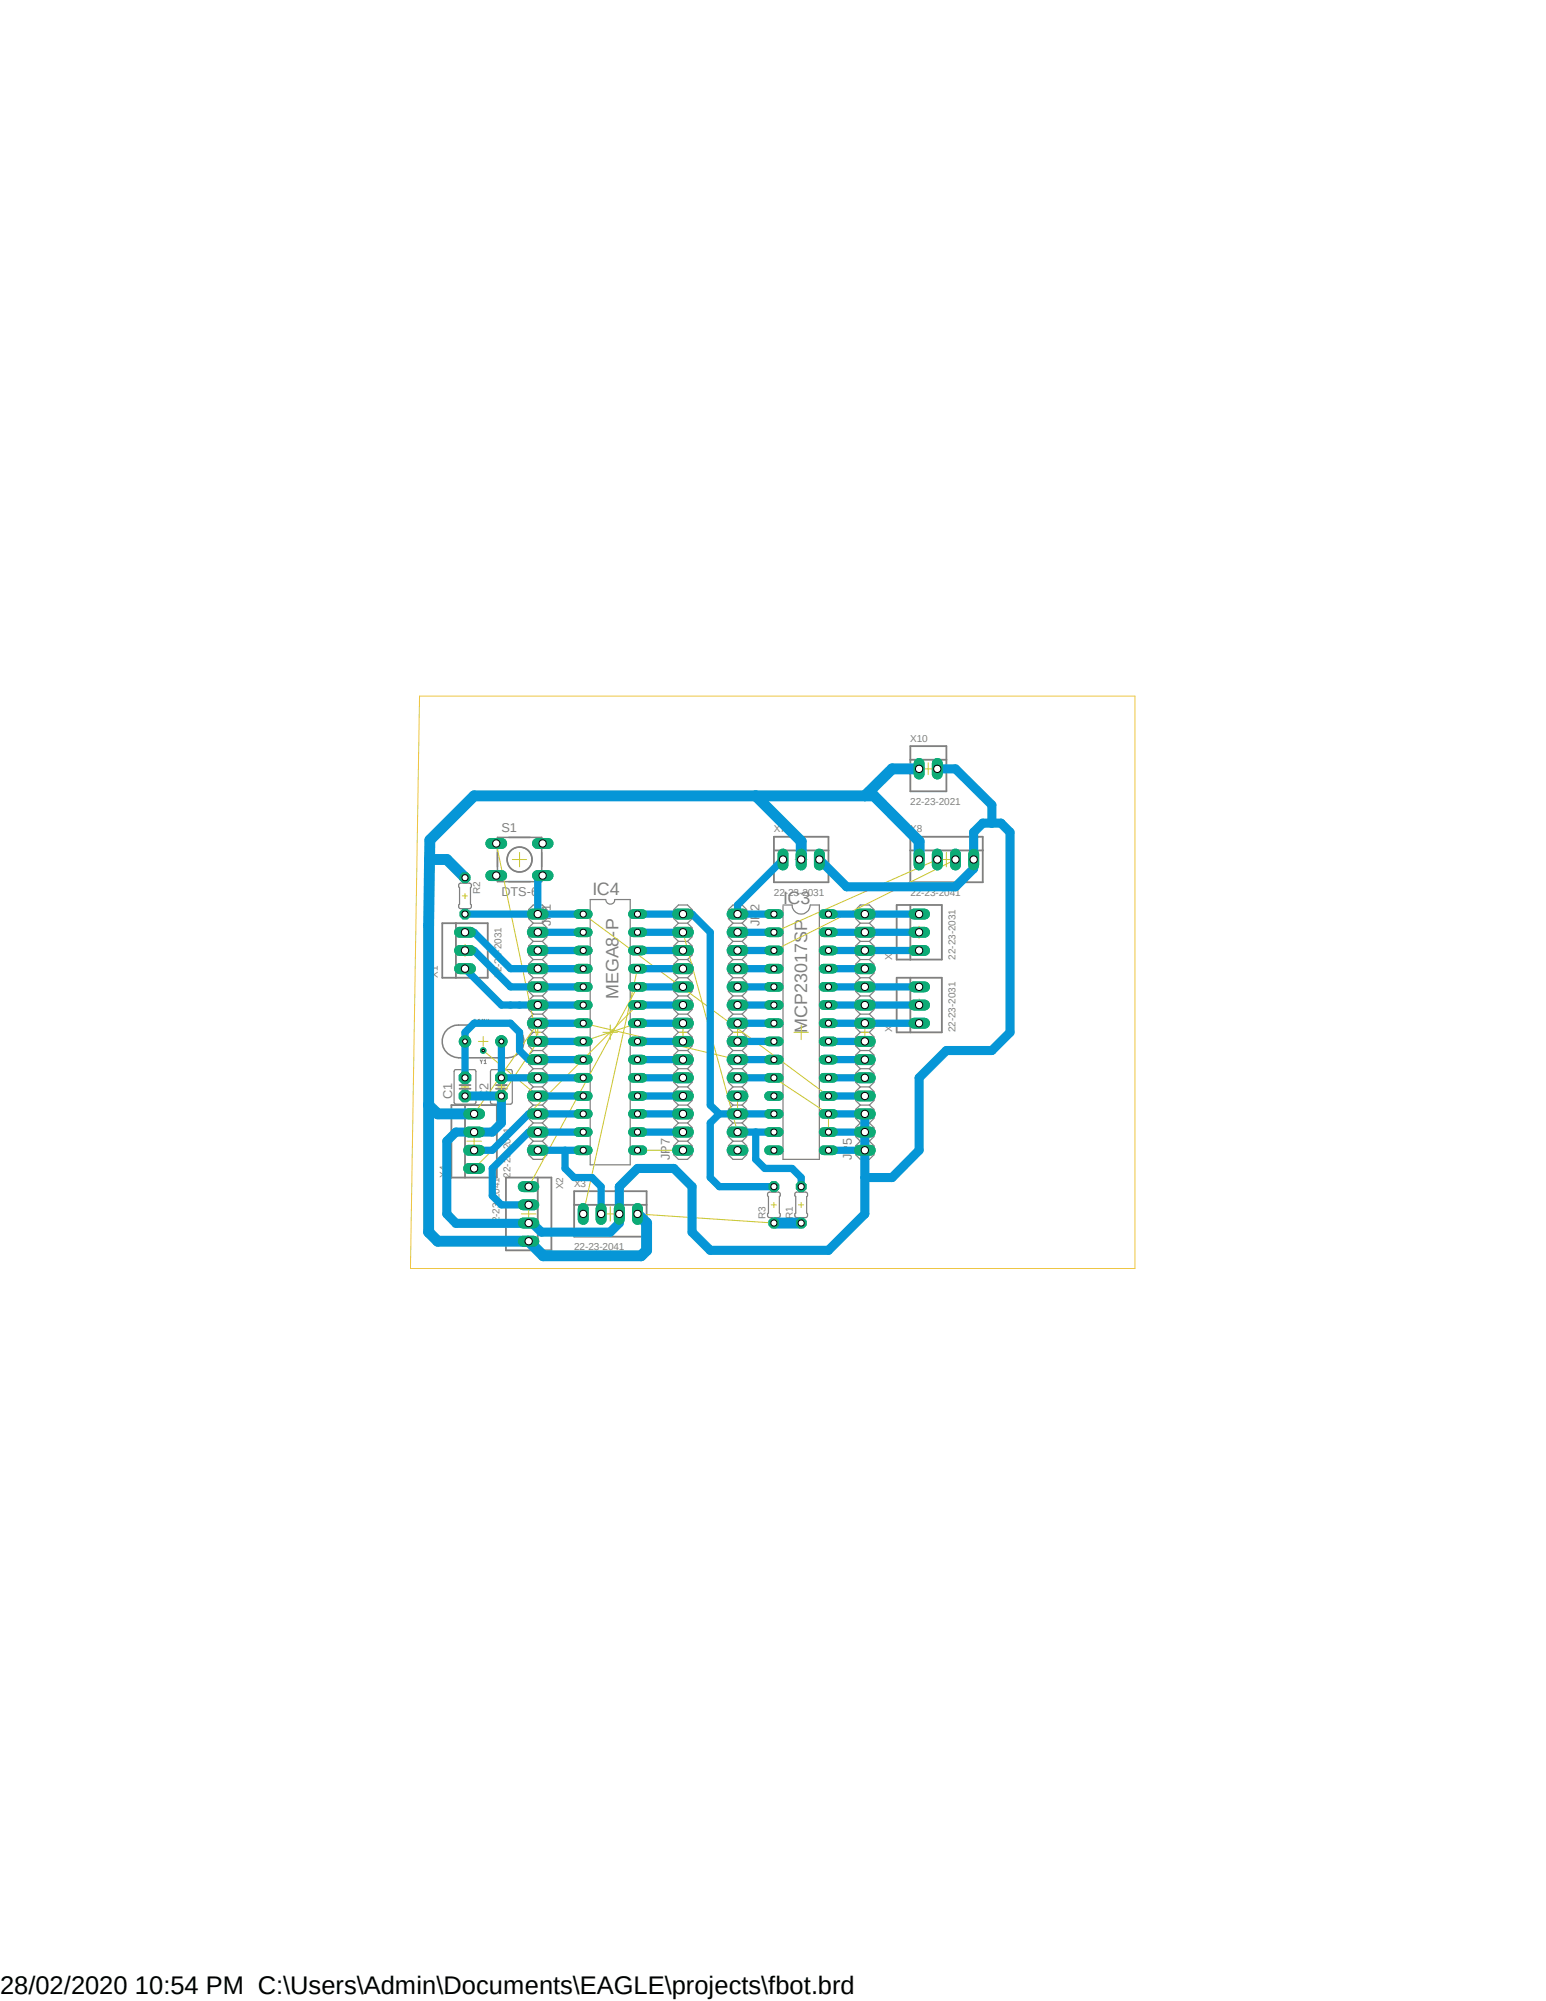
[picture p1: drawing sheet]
<svg xmlns="http://www.w3.org/2000/svg" width="216mm" height="279mm" viewBox="0 0 216 279" stroke-linecap="round" stroke-linejoin="round" font-family="sans-serif">
<defs><g id="words">
<text font-size="3.6" x="0" y="278.4">28/02/2020 10:54 PM C:\Users\Admin\Documents\EAGLE\projects\fbot.brd</text>
<g font-size="2.5" fill="#808080">
<text x="82.7" y="125">IC4</text>
<text x="109.3" y="126.2">IC3</text>
<text x="86.4" y="139.5" transform="rotate(-90 86.4 139.5)">MEGA8-P</text>
<text x="112.7" y="144.2" transform="rotate(-90 112.7 144.2)">MCP23017SP</text>
</g>
<g font-size="1.8" fill="#808080">
<text x="70" y="116.2">S1</text>
<text x="70" y="125.1">DTS-6</text>
<text x="76.9" y="129.3" transform="rotate(-90 76.9 129.3)">JP1</text>
<text x="106.1" y="129.3" transform="rotate(-90 106.1 129.3)">JP2</text>
<text x="63.2" y="153.4" transform="rotate(-90 63.2 153.4)">C1</text>
<text x="68.2" y="153.4" transform="rotate(-90 68.2 153.4)">C2</text>
<text x="93.6" y="162" transform="rotate(-90 93.6 162)">JP7</text>
<text x="119" y="162" transform="rotate(-90 119 162)">JP5</text>
</g>
<g font-size="1.4" fill="#808080">
<text x="127.1" y="103.5">X10</text>
<text x="127.1" y="112.4">22-23-2021</text>
<text x="108.1" y="116.2">X7</text>
<text x="127.1" y="116.2">X8</text>
<text x="67.1" y="124.9" transform="rotate(-90 67.1 124.9)">R2</text>
<text x="108.1" y="125.1">22-23-2031</text>
<text x="127.1" y="125.1">22-23-2041</text>
<text x="61.1" y="136.5" transform="rotate(-90 61.1 136.5)">X1</text>
<text x="70" y="136.5" transform="rotate(-90 70 136.5)">22-23-2031</text>
<text x="124.6" y="134" transform="rotate(-90 124.6 134)">X6</text>
<text x="133.4" y="134" transform="rotate(-90 133.4 134)">22-23-2031</text>
<text x="124.6" y="144.1" transform="rotate(-90 124.6 144.1)">X5</text>
<text x="133.4" y="144.1" transform="rotate(-90 133.4 144.1)">22-23-2031</text>
<text x="62.4" y="164.4" transform="rotate(-90 62.4 164.4)">X4</text>
<text x="71.3" y="164.4" transform="rotate(-90 71.3 164.4)">22-23-2041</text>
<text x="78.7" y="166.1" transform="rotate(-90 78.7 166.1)">X2</text>
<text x="80.2" y="165.7">X3</text>
<text x="69.8" y="171.4" transform="rotate(-90 69.8 171.4)">22-23-2041</text>
<text x="106.9" y="170.3" transform="rotate(-90 106.9 170.3)">R3</text>
<text x="110.7" y="170.3" transform="rotate(-90 110.7 170.3)">R1</text>
<text x="80.2" y="174.6">22-23-2041</text>
</g>
</g></defs>
<path d="M57.3 97.2l101.3 80M158.6 97.2l-101.3 80" fill="none" stroke="#fff" stroke-width=".14"/>
<path d="M68.5 117.8h1.6" fill="none" stroke="#0dab76" stroke-width="1.5"/>
<circle cx="69.3" cy="117.8" r=".51" fill="#fff"/>
<circle cx="69.3" cy="117.8" r=".51" fill="none" stroke="#000" stroke-width=".14"/>
<path d="M75.1 117.8h1.4" fill="none" stroke="#0dab76" stroke-width="1.5"/>
<circle cx="75.8" cy="117.8" r=".51" fill="#fff"/>
<circle cx="75.8" cy="117.8" r=".51" fill="none" stroke="#000" stroke-width=".14"/>
<path d="M68.5 122.3h1.6" fill="none" stroke="#0dab76" stroke-width="1.5"/>
<circle cx="69.3" cy="122.3" r=".51" fill="#fff"/>
<circle cx="69.3" cy="122.3" r=".51" fill="none" stroke="#000" stroke-width=".14"/>
<path d="M75.1 122.3h1.4" fill="none" stroke="#0dab76" stroke-width="1.5"/>
<circle cx="75.8" cy="122.3" r=".51" fill="#fff"/>
<circle cx="75.8" cy="122.3" r=".51" fill="none" stroke="#000" stroke-width=".14"/>
<path d="M94.6 160.6h1.5" fill="none" stroke="#0dab76" stroke-width="1.5"/>
<circle cx="95.4" cy="160.6" r=".51" fill="#fff"/>
<circle cx="95.4" cy="160.6" r=".51" fill="none" stroke="#000" stroke-width=".14"/>
<path d="M94.6 158.1h1.5" fill="none" stroke="#0dab76" stroke-width="1.5"/>
<circle cx="95.4" cy="158.1" r=".51" fill="#fff"/>
<circle cx="95.4" cy="158.1" r=".51" fill="none" stroke="#000" stroke-width=".14"/>
<path d="M94.6 155.5h1.5" fill="none" stroke="#0dab76" stroke-width="1.5"/>
<circle cx="95.4" cy="155.5" r=".51" fill="#fff"/>
<circle cx="95.4" cy="155.5" r=".51" fill="none" stroke="#000" stroke-width=".14"/>
<path d="M94.6 153h1.5" fill="none" stroke="#0dab76" stroke-width="1.5"/>
<circle cx="95.4" cy="153" r=".51" fill="#fff"/>
<circle cx="95.4" cy="153" r=".51" fill="none" stroke="#000" stroke-width=".14"/>
<path d="M94.6 150.5h1.5" fill="none" stroke="#0dab76" stroke-width="1.5"/>
<circle cx="95.4" cy="150.5" r=".51" fill="#fff"/>
<circle cx="95.4" cy="150.5" r=".51" fill="none" stroke="#000" stroke-width=".14"/>
<path d="M94.6 148h1.5" fill="none" stroke="#0dab76" stroke-width="1.5"/>
<circle cx="95.4" cy="148" r=".51" fill="#fff"/>
<circle cx="95.4" cy="148" r=".51" fill="none" stroke="#000" stroke-width=".14"/>
<path d="M94.6 145.4h1.5" fill="none" stroke="#0dab76" stroke-width="1.5"/>
<circle cx="95.4" cy="145.4" r=".51" fill="#fff"/>
<circle cx="95.4" cy="145.4" r=".51" fill="none" stroke="#000" stroke-width=".14"/>
<path d="M94.6 142.9h1.5" fill="none" stroke="#0dab76" stroke-width="1.5"/>
<circle cx="95.4" cy="142.9" r=".51" fill="#fff"/>
<circle cx="95.4" cy="142.9" r=".51" fill="none" stroke="#000" stroke-width=".14"/>
<path d="M94.6 140.3h1.5" fill="none" stroke="#0dab76" stroke-width="1.5"/>
<circle cx="95.4" cy="140.3" r=".51" fill="#fff"/>
<circle cx="95.4" cy="140.3" r=".51" fill="none" stroke="#000" stroke-width=".14"/>
<path d="M94.6 137.8h1.5" fill="none" stroke="#0dab76" stroke-width="1.5"/>
<circle cx="95.4" cy="137.8" r=".51" fill="#fff"/>
<circle cx="95.4" cy="137.8" r=".51" fill="none" stroke="#000" stroke-width=".14"/>
<path d="M94.6 135.3h1.5" fill="none" stroke="#0dab76" stroke-width="1.5"/>
<circle cx="95.4" cy="135.3" r=".51" fill="#fff"/>
<circle cx="95.4" cy="135.3" r=".51" fill="none" stroke="#000" stroke-width=".14"/>
<path d="M94.6 132.7h1.5" fill="none" stroke="#0dab76" stroke-width="1.5"/>
<circle cx="95.4" cy="132.7" r=".51" fill="#fff"/>
<circle cx="95.4" cy="132.7" r=".51" fill="none" stroke="#000" stroke-width=".14"/>
<path d="M94.6 130.2h1.5" fill="none" stroke="#0dab76" stroke-width="1.5"/>
<circle cx="95.4" cy="130.2" r=".51" fill="#fff"/>
<circle cx="95.4" cy="130.2" r=".51" fill="none" stroke="#000" stroke-width=".14"/>
<path d="M94.6 127.6h1.5" fill="none" stroke="#0dab76" stroke-width="1.5"/>
<circle cx="95.4" cy="127.6" r=".51" fill="#fff"/>
<circle cx="95.4" cy="127.6" r=".51" fill="none" stroke="#000" stroke-width=".14"/>
<path d="M74.3 127.6h1.6" fill="none" stroke="#0dab76" stroke-width="1.5"/>
<circle cx="75.1" cy="127.6" r=".51" fill="#fff"/>
<circle cx="75.1" cy="127.6" r=".51" fill="none" stroke="#000" stroke-width=".14"/>
<path d="M74.3 130.2h1.6" fill="none" stroke="#0dab76" stroke-width="1.5"/>
<circle cx="75.1" cy="130.2" r=".51" fill="#fff"/>
<circle cx="75.1" cy="130.2" r=".51" fill="none" stroke="#000" stroke-width=".14"/>
<path d="M74.3 132.7h1.6" fill="none" stroke="#0dab76" stroke-width="1.5"/>
<circle cx="75.1" cy="132.7" r=".51" fill="#fff"/>
<circle cx="75.1" cy="132.7" r=".51" fill="none" stroke="#000" stroke-width=".14"/>
<path d="M74.3 135.3h1.6" fill="none" stroke="#0dab76" stroke-width="1.5"/>
<circle cx="75.1" cy="135.3" r=".51" fill="#fff"/>
<circle cx="75.1" cy="135.3" r=".51" fill="none" stroke="#000" stroke-width=".14"/>
<path d="M74.3 137.8h1.6" fill="none" stroke="#0dab76" stroke-width="1.5"/>
<circle cx="75.1" cy="137.8" r=".51" fill="#fff"/>
<circle cx="75.1" cy="137.8" r=".51" fill="none" stroke="#000" stroke-width=".14"/>
<path d="M74.3 140.3h1.6" fill="none" stroke="#0dab76" stroke-width="1.5"/>
<circle cx="75.1" cy="140.3" r=".51" fill="#fff"/>
<circle cx="75.1" cy="140.3" r=".51" fill="none" stroke="#000" stroke-width=".14"/>
<path d="M74.3 142.9h1.6" fill="none" stroke="#0dab76" stroke-width="1.5"/>
<circle cx="75.1" cy="142.9" r=".51" fill="#fff"/>
<circle cx="75.1" cy="142.9" r=".51" fill="none" stroke="#000" stroke-width=".14"/>
<path d="M74.3 145.4h1.6" fill="none" stroke="#0dab76" stroke-width="1.5"/>
<circle cx="75.1" cy="145.4" r=".51" fill="#fff"/>
<circle cx="75.1" cy="145.4" r=".51" fill="none" stroke="#000" stroke-width=".14"/>
<path d="M74.3 148h1.6" fill="none" stroke="#0dab76" stroke-width="1.5"/>
<circle cx="75.1" cy="148" r=".51" fill="#fff"/>
<circle cx="75.1" cy="148" r=".51" fill="none" stroke="#000" stroke-width=".14"/>
<path d="M74.3 150.5h1.6" fill="none" stroke="#0dab76" stroke-width="1.5"/>
<circle cx="75.1" cy="150.5" r=".51" fill="#fff"/>
<circle cx="75.1" cy="150.5" r=".51" fill="none" stroke="#000" stroke-width=".14"/>
<path d="M74.3 153h1.6" fill="none" stroke="#0dab76" stroke-width="1.5"/>
<circle cx="75.1" cy="153" r=".51" fill="#fff"/>
<circle cx="75.1" cy="153" r=".51" fill="none" stroke="#000" stroke-width=".14"/>
<path d="M74.3 155.5h1.6" fill="none" stroke="#0dab76" stroke-width="1.5"/>
<circle cx="75.1" cy="155.5" r=".51" fill="#fff"/>
<circle cx="75.1" cy="155.5" r=".51" fill="none" stroke="#000" stroke-width=".14"/>
<path d="M74.3 158.1h1.6" fill="none" stroke="#0dab76" stroke-width="1.5"/>
<circle cx="75.1" cy="158.1" r=".51" fill="#fff"/>
<circle cx="75.1" cy="158.1" r=".51" fill="none" stroke="#000" stroke-width=".14"/>
<path d="M74.3 160.6h1.6" fill="none" stroke="#0dab76" stroke-width="1.5"/>
<circle cx="75.1" cy="160.6" r=".51" fill="#fff"/>
<circle cx="75.1" cy="160.6" r=".51" fill="none" stroke="#000" stroke-width=".14"/>
<path d="M80.8 127.6h1.3" fill="none" stroke="#0dab76" stroke-width="1.4"/>
<circle cx="81.4" cy="127.6" r=".43" fill="#fff"/>
<circle cx="81.4" cy="127.6" r=".43" fill="none" stroke="#000" stroke-width=".14"/>
<path d="M80.8 130.2h1.3" fill="none" stroke="#0dab76" stroke-width="1.4"/>
<circle cx="81.4" cy="130.2" r=".43" fill="#fff"/>
<circle cx="81.4" cy="130.2" r=".43" fill="none" stroke="#000" stroke-width=".14"/>
<path d="M80.8 132.7h1.3" fill="none" stroke="#0dab76" stroke-width="1.4"/>
<circle cx="81.4" cy="132.7" r=".43" fill="#fff"/>
<circle cx="81.4" cy="132.7" r=".43" fill="none" stroke="#000" stroke-width=".14"/>
<path d="M80.8 135.3h1.3" fill="none" stroke="#0dab76" stroke-width="1.4"/>
<circle cx="81.4" cy="135.3" r=".43" fill="#fff"/>
<circle cx="81.4" cy="135.3" r=".43" fill="none" stroke="#000" stroke-width=".14"/>
<path d="M80.8 137.8h1.3" fill="none" stroke="#0dab76" stroke-width="1.4"/>
<circle cx="81.4" cy="137.8" r=".43" fill="#fff"/>
<circle cx="81.4" cy="137.8" r=".43" fill="none" stroke="#000" stroke-width=".14"/>
<path d="M80.8 140.3h1.3" fill="none" stroke="#0dab76" stroke-width="1.4"/>
<circle cx="81.4" cy="140.3" r=".43" fill="#fff"/>
<circle cx="81.4" cy="140.3" r=".43" fill="none" stroke="#000" stroke-width=".14"/>
<path d="M80.8 142.9h1.3" fill="none" stroke="#0dab76" stroke-width="1.4"/>
<circle cx="81.4" cy="142.9" r=".43" fill="#fff"/>
<circle cx="81.4" cy="142.9" r=".43" fill="none" stroke="#000" stroke-width=".14"/>
<path d="M80.8 145.4h1.3" fill="none" stroke="#0dab76" stroke-width="1.4"/>
<circle cx="81.4" cy="145.4" r=".43" fill="#fff"/>
<circle cx="81.4" cy="145.4" r=".43" fill="none" stroke="#000" stroke-width=".14"/>
<path d="M80.8 148h1.3" fill="none" stroke="#0dab76" stroke-width="1.4"/>
<circle cx="81.4" cy="148" r=".43" fill="#fff"/>
<circle cx="81.4" cy="148" r=".43" fill="none" stroke="#000" stroke-width=".14"/>
<path d="M80.8 150.5h1.3" fill="none" stroke="#0dab76" stroke-width="1.4"/>
<circle cx="81.4" cy="150.5" r=".43" fill="#fff"/>
<circle cx="81.4" cy="150.5" r=".43" fill="none" stroke="#000" stroke-width=".14"/>
<path d="M80.8 153h1.3" fill="none" stroke="#0dab76" stroke-width="1.4"/>
<circle cx="81.4" cy="153" r=".43" fill="#fff"/>
<circle cx="81.4" cy="153" r=".43" fill="none" stroke="#000" stroke-width=".14"/>
<path d="M80.8 155.5h1.3" fill="none" stroke="#0dab76" stroke-width="1.4"/>
<circle cx="81.4" cy="155.5" r=".43" fill="#fff"/>
<circle cx="81.4" cy="155.5" r=".43" fill="none" stroke="#000" stroke-width=".14"/>
<path d="M80.8 158.1h1.3" fill="none" stroke="#0dab76" stroke-width="1.4"/>
<circle cx="81.4" cy="158.1" r=".43" fill="#fff"/>
<circle cx="81.4" cy="158.1" r=".43" fill="none" stroke="#000" stroke-width=".14"/>
<path d="M80.8 160.6h1.3" fill="none" stroke="#0dab76" stroke-width="1.4"/>
<circle cx="81.4" cy="160.6" r=".43" fill="#fff"/>
<circle cx="81.4" cy="160.6" r=".43" fill="none" stroke="#000" stroke-width=".14"/>
<path d="M88.4 160.6h1.3" fill="none" stroke="#0dab76" stroke-width="1.4"/>
<circle cx="89" cy="160.6" r=".43" fill="#fff"/>
<circle cx="89" cy="160.6" r=".43" fill="none" stroke="#000" stroke-width=".14"/>
<path d="M88.4 158.1h1.3" fill="none" stroke="#0dab76" stroke-width="1.4"/>
<circle cx="89" cy="158.1" r=".43" fill="#fff"/>
<circle cx="89" cy="158.1" r=".43" fill="none" stroke="#000" stroke-width=".14"/>
<path d="M88.4 155.5h1.3" fill="none" stroke="#0dab76" stroke-width="1.4"/>
<circle cx="89" cy="155.5" r=".43" fill="#fff"/>
<circle cx="89" cy="155.5" r=".43" fill="none" stroke="#000" stroke-width=".14"/>
<path d="M88.4 153h1.3" fill="none" stroke="#0dab76" stroke-width="1.4"/>
<circle cx="89" cy="153" r=".43" fill="#fff"/>
<circle cx="89" cy="153" r=".43" fill="none" stroke="#000" stroke-width=".14"/>
<path d="M88.4 150.5h1.3" fill="none" stroke="#0dab76" stroke-width="1.4"/>
<circle cx="89" cy="150.5" r=".43" fill="#fff"/>
<circle cx="89" cy="150.5" r=".43" fill="none" stroke="#000" stroke-width=".14"/>
<path d="M88.4 148h1.3" fill="none" stroke="#0dab76" stroke-width="1.4"/>
<circle cx="89" cy="148" r=".43" fill="#fff"/>
<circle cx="89" cy="148" r=".43" fill="none" stroke="#000" stroke-width=".14"/>
<path d="M88.4 145.4h1.3" fill="none" stroke="#0dab76" stroke-width="1.4"/>
<circle cx="89" cy="145.4" r=".43" fill="#fff"/>
<circle cx="89" cy="145.4" r=".43" fill="none" stroke="#000" stroke-width=".14"/>
<path d="M88.4 142.9h1.3" fill="none" stroke="#0dab76" stroke-width="1.4"/>
<circle cx="89" cy="142.9" r=".43" fill="#fff"/>
<circle cx="89" cy="142.9" r=".43" fill="none" stroke="#000" stroke-width=".14"/>
<path d="M88.4 140.3h1.3" fill="none" stroke="#0dab76" stroke-width="1.4"/>
<circle cx="89" cy="140.3" r=".43" fill="#fff"/>
<circle cx="89" cy="140.3" r=".43" fill="none" stroke="#000" stroke-width=".14"/>
<path d="M88.4 137.8h1.3" fill="none" stroke="#0dab76" stroke-width="1.4"/>
<circle cx="89" cy="137.8" r=".43" fill="#fff"/>
<circle cx="89" cy="137.8" r=".43" fill="none" stroke="#000" stroke-width=".14"/>
<path d="M88.4 135.3h1.3" fill="none" stroke="#0dab76" stroke-width="1.4"/>
<circle cx="89" cy="135.3" r=".43" fill="#fff"/>
<circle cx="89" cy="135.3" r=".43" fill="none" stroke="#000" stroke-width=".14"/>
<path d="M88.4 132.7h1.3" fill="none" stroke="#0dab76" stroke-width="1.4"/>
<circle cx="89" cy="132.7" r=".43" fill="#fff"/>
<circle cx="89" cy="132.7" r=".43" fill="none" stroke="#000" stroke-width=".14"/>
<path d="M88.4 130.2h1.3" fill="none" stroke="#0dab76" stroke-width="1.4"/>
<circle cx="89" cy="130.2" r=".43" fill="#fff"/>
<circle cx="89" cy="130.2" r=".43" fill="none" stroke="#000" stroke-width=".14"/>
<path d="M88.4 127.6h1.3" fill="none" stroke="#0dab76" stroke-width="1.4"/>
<circle cx="89" cy="127.6" r=".43" fill="#fff"/>
<circle cx="89" cy="127.6" r=".43" fill="none" stroke="#000" stroke-width=".14"/>
<path d="M64.6 121.9h.6l.4 .4v.6l-.4 .3h-.6l-.3-.3v-.6z" fill-rule="evenodd" fill="#0dab76"/>
<path d="M64.6 121.9h.6l.4 .4v.6l-.4 .3h-.6l-.3-.3v-.6z" fill="none" stroke="#0dab76" stroke-width=".14"/>
<circle cx="64.9" cy="122.6" r=".43" fill="#fff"/>
<circle cx="64.9" cy="122.6" r=".43" fill="none" stroke="#000" stroke-width=".14"/>
<path d="M64.6 127h.6l.4 .3v.6l-.4 .4h-.6l-.3-.4v-.6z" fill-rule="evenodd" fill="#0dab76"/>
<path d="M64.6 127h.6l.4 .3v.6l-.4 .4h-.6l-.3-.4v-.6z" fill="none" stroke="#0dab76" stroke-width=".14"/>
<circle cx="64.9" cy="127.6" r=".43" fill="#fff"/>
<circle cx="64.9" cy="127.6" r=".43" fill="none" stroke="#000" stroke-width=".14"/>
<circle cx="70" cy="145.4" r=".8" fill="#0dab76"/>
<circle cx="70" cy="145.4" r=".8" fill="none" stroke="#0dab76" stroke-width=".14"/>
<circle cx="70" cy="145.4" r=".33" fill="#fff"/>
<circle cx="70" cy="145.4" r=".33" fill="none" stroke="#000" stroke-width=".14"/>
<circle cx="64.9" cy="145.4" r=".8" fill="#0dab76"/>
<circle cx="64.9" cy="145.4" r=".8" fill="none" stroke="#0dab76" stroke-width=".14"/>
<circle cx="64.9" cy="145.4" r=".33" fill="#fff"/>
<circle cx="64.9" cy="145.4" r=".33" fill="none" stroke="#000" stroke-width=".14"/>
<path d="M107.4 127.6h1.4" fill="none" stroke="#0dab76" stroke-width="1.4"/>
<circle cx="108.1" cy="127.6" r=".43" fill="#fff"/>
<circle cx="108.1" cy="127.6" r=".43" fill="none" stroke="#000" stroke-width=".14"/>
<path d="M107.4 130.2h1.4" fill="none" stroke="#0dab76" stroke-width="1.4"/>
<circle cx="108.1" cy="130.2" r=".43" fill="#fff"/>
<circle cx="108.1" cy="130.2" r=".43" fill="none" stroke="#000" stroke-width=".14"/>
<path d="M107.4 132.7h1.4" fill="none" stroke="#0dab76" stroke-width="1.4"/>
<circle cx="108.1" cy="132.7" r=".43" fill="#fff"/>
<circle cx="108.1" cy="132.7" r=".43" fill="none" stroke="#000" stroke-width=".14"/>
<path d="M107.4 135.3h1.4" fill="none" stroke="#0dab76" stroke-width="1.4"/>
<circle cx="108.1" cy="135.3" r=".43" fill="#fff"/>
<circle cx="108.1" cy="135.3" r=".43" fill="none" stroke="#000" stroke-width=".14"/>
<path d="M107.4 137.8h1.4" fill="none" stroke="#0dab76" stroke-width="1.4"/>
<circle cx="108.1" cy="137.8" r=".43" fill="#fff"/>
<circle cx="108.1" cy="137.8" r=".43" fill="none" stroke="#000" stroke-width=".14"/>
<path d="M107.4 140.3h1.4" fill="none" stroke="#0dab76" stroke-width="1.4"/>
<circle cx="108.1" cy="140.3" r=".43" fill="#fff"/>
<circle cx="108.1" cy="140.3" r=".43" fill="none" stroke="#000" stroke-width=".14"/>
<path d="M107.4 142.9h1.4" fill="none" stroke="#0dab76" stroke-width="1.4"/>
<circle cx="108.1" cy="142.9" r=".43" fill="#fff"/>
<circle cx="108.1" cy="142.9" r=".43" fill="none" stroke="#000" stroke-width=".14"/>
<path d="M107.4 145.4h1.4" fill="none" stroke="#0dab76" stroke-width="1.4"/>
<circle cx="108.1" cy="145.4" r=".43" fill="#fff"/>
<circle cx="108.1" cy="145.4" r=".43" fill="none" stroke="#000" stroke-width=".14"/>
<path d="M107.4 148h1.4" fill="none" stroke="#0dab76" stroke-width="1.4"/>
<circle cx="108.1" cy="148" r=".43" fill="#fff"/>
<circle cx="108.1" cy="148" r=".43" fill="none" stroke="#000" stroke-width=".14"/>
<path d="M107.4 150.5h1.4" fill="none" stroke="#0dab76" stroke-width="1.4"/>
<circle cx="108.1" cy="150.5" r=".43" fill="#fff"/>
<circle cx="108.1" cy="150.5" r=".43" fill="none" stroke="#000" stroke-width=".14"/>
<path d="M107.4 153h1.4" fill="none" stroke="#0dab76" stroke-width="1.4"/>
<circle cx="108.1" cy="153" r=".43" fill="#fff"/>
<circle cx="108.1" cy="153" r=".43" fill="none" stroke="#000" stroke-width=".14"/>
<path d="M107.4 155.5h1.4" fill="none" stroke="#0dab76" stroke-width="1.4"/>
<circle cx="108.1" cy="155.5" r=".43" fill="#fff"/>
<circle cx="108.1" cy="155.5" r=".43" fill="none" stroke="#000" stroke-width=".14"/>
<path d="M107.4 158.1h1.4" fill="none" stroke="#0dab76" stroke-width="1.4"/>
<circle cx="108.1" cy="158.1" r=".43" fill="#fff"/>
<circle cx="108.1" cy="158.1" r=".43" fill="none" stroke="#000" stroke-width=".14"/>
<path d="M107.4 160.6h1.4" fill="none" stroke="#0dab76" stroke-width="1.4"/>
<circle cx="108.1" cy="160.6" r=".43" fill="#fff"/>
<circle cx="108.1" cy="160.6" r=".43" fill="none" stroke="#000" stroke-width=".14"/>
<path d="M115 160.6h1.3" fill="none" stroke="#0dab76" stroke-width="1.4"/>
<circle cx="115.7" cy="160.6" r=".43" fill="#fff"/>
<circle cx="115.7" cy="160.6" r=".43" fill="none" stroke="#000" stroke-width=".14"/>
<path d="M115 158.1h1.3" fill="none" stroke="#0dab76" stroke-width="1.4"/>
<circle cx="115.7" cy="158.1" r=".43" fill="#fff"/>
<circle cx="115.7" cy="158.1" r=".43" fill="none" stroke="#000" stroke-width=".14"/>
<path d="M115 155.5h1.3" fill="none" stroke="#0dab76" stroke-width="1.4"/>
<circle cx="115.7" cy="155.5" r=".43" fill="#fff"/>
<circle cx="115.7" cy="155.5" r=".43" fill="none" stroke="#000" stroke-width=".14"/>
<path d="M115 153h1.3" fill="none" stroke="#0dab76" stroke-width="1.4"/>
<circle cx="115.7" cy="153" r=".43" fill="#fff"/>
<circle cx="115.7" cy="153" r=".43" fill="none" stroke="#000" stroke-width=".14"/>
<path d="M115 150.5h1.3" fill="none" stroke="#0dab76" stroke-width="1.4"/>
<circle cx="115.7" cy="150.5" r=".43" fill="#fff"/>
<circle cx="115.7" cy="150.5" r=".43" fill="none" stroke="#000" stroke-width=".14"/>
<path d="M115 148h1.3" fill="none" stroke="#0dab76" stroke-width="1.4"/>
<circle cx="115.7" cy="148" r=".43" fill="#fff"/>
<circle cx="115.7" cy="148" r=".43" fill="none" stroke="#000" stroke-width=".14"/>
<path d="M115 145.4h1.3" fill="none" stroke="#0dab76" stroke-width="1.4"/>
<circle cx="115.7" cy="145.4" r=".43" fill="#fff"/>
<circle cx="115.7" cy="145.4" r=".43" fill="none" stroke="#000" stroke-width=".14"/>
<path d="M115 142.9h1.3" fill="none" stroke="#0dab76" stroke-width="1.4"/>
<circle cx="115.7" cy="142.9" r=".43" fill="#fff"/>
<circle cx="115.7" cy="142.9" r=".43" fill="none" stroke="#000" stroke-width=".14"/>
<path d="M115 140.3h1.3" fill="none" stroke="#0dab76" stroke-width="1.4"/>
<circle cx="115.7" cy="140.3" r=".43" fill="#fff"/>
<circle cx="115.7" cy="140.3" r=".43" fill="none" stroke="#000" stroke-width=".14"/>
<path d="M115 137.8h1.3" fill="none" stroke="#0dab76" stroke-width="1.4"/>
<circle cx="115.7" cy="137.8" r=".43" fill="#fff"/>
<circle cx="115.7" cy="137.8" r=".43" fill="none" stroke="#000" stroke-width=".14"/>
<path d="M115 135.3h1.3" fill="none" stroke="#0dab76" stroke-width="1.4"/>
<circle cx="115.7" cy="135.3" r=".43" fill="#fff"/>
<circle cx="115.7" cy="135.3" r=".43" fill="none" stroke="#000" stroke-width=".14"/>
<path d="M115 132.7h1.3" fill="none" stroke="#0dab76" stroke-width="1.4"/>
<circle cx="115.7" cy="132.7" r=".43" fill="#fff"/>
<circle cx="115.7" cy="132.7" r=".43" fill="none" stroke="#000" stroke-width=".14"/>
<path d="M115 130.2h1.3" fill="none" stroke="#0dab76" stroke-width="1.4"/>
<circle cx="115.7" cy="130.2" r=".43" fill="#fff"/>
<circle cx="115.7" cy="130.2" r=".43" fill="none" stroke="#000" stroke-width=".14"/>
<path d="M115 127.6h1.3" fill="none" stroke="#0dab76" stroke-width="1.4"/>
<circle cx="115.7" cy="127.6" r=".43" fill="#fff"/>
<circle cx="115.7" cy="127.6" r=".43" fill="none" stroke="#000" stroke-width=".14"/>
<path d="M120 160.6h1.5" fill="none" stroke="#0dab76" stroke-width="1.5"/>
<circle cx="120.8" cy="160.6" r=".51" fill="#fff"/>
<circle cx="120.8" cy="160.6" r=".51" fill="none" stroke="#000" stroke-width=".14"/>
<path d="M120 158.1h1.5" fill="none" stroke="#0dab76" stroke-width="1.5"/>
<circle cx="120.8" cy="158.1" r=".51" fill="#fff"/>
<circle cx="120.8" cy="158.1" r=".51" fill="none" stroke="#000" stroke-width=".14"/>
<path d="M120 155.5h1.5" fill="none" stroke="#0dab76" stroke-width="1.5"/>
<circle cx="120.8" cy="155.5" r=".51" fill="#fff"/>
<circle cx="120.8" cy="155.5" r=".51" fill="none" stroke="#000" stroke-width=".14"/>
<path d="M120 153h1.5" fill="none" stroke="#0dab76" stroke-width="1.5"/>
<circle cx="120.8" cy="153" r=".51" fill="#fff"/>
<circle cx="120.8" cy="153" r=".51" fill="none" stroke="#000" stroke-width=".14"/>
<path d="M120 150.5h1.5" fill="none" stroke="#0dab76" stroke-width="1.5"/>
<circle cx="120.8" cy="150.5" r=".51" fill="#fff"/>
<circle cx="120.8" cy="150.5" r=".51" fill="none" stroke="#000" stroke-width=".14"/>
<path d="M120 148h1.5" fill="none" stroke="#0dab76" stroke-width="1.5"/>
<circle cx="120.8" cy="148" r=".51" fill="#fff"/>
<circle cx="120.8" cy="148" r=".51" fill="none" stroke="#000" stroke-width=".14"/>
<path d="M120 145.4h1.5" fill="none" stroke="#0dab76" stroke-width="1.5"/>
<circle cx="120.8" cy="145.4" r=".51" fill="#fff"/>
<circle cx="120.8" cy="145.4" r=".51" fill="none" stroke="#000" stroke-width=".14"/>
<path d="M120 142.9h1.5" fill="none" stroke="#0dab76" stroke-width="1.5"/>
<circle cx="120.8" cy="142.9" r=".51" fill="#fff"/>
<circle cx="120.8" cy="142.9" r=".51" fill="none" stroke="#000" stroke-width=".14"/>
<path d="M120 140.3h1.5" fill="none" stroke="#0dab76" stroke-width="1.5"/>
<circle cx="120.8" cy="140.3" r=".51" fill="#fff"/>
<circle cx="120.8" cy="140.3" r=".51" fill="none" stroke="#000" stroke-width=".14"/>
<path d="M120 137.8h1.5" fill="none" stroke="#0dab76" stroke-width="1.5"/>
<circle cx="120.8" cy="137.8" r=".51" fill="#fff"/>
<circle cx="120.8" cy="137.8" r=".51" fill="none" stroke="#000" stroke-width=".14"/>
<path d="M120 135.3h1.5" fill="none" stroke="#0dab76" stroke-width="1.5"/>
<circle cx="120.8" cy="135.3" r=".51" fill="#fff"/>
<circle cx="120.8" cy="135.3" r=".51" fill="none" stroke="#000" stroke-width=".14"/>
<path d="M120 132.7h1.5" fill="none" stroke="#0dab76" stroke-width="1.5"/>
<circle cx="120.8" cy="132.7" r=".51" fill="#fff"/>
<circle cx="120.8" cy="132.7" r=".51" fill="none" stroke="#000" stroke-width=".14"/>
<path d="M120 130.2h1.5" fill="none" stroke="#0dab76" stroke-width="1.5"/>
<circle cx="120.8" cy="130.2" r=".51" fill="#fff"/>
<circle cx="120.8" cy="130.2" r=".51" fill="none" stroke="#000" stroke-width=".14"/>
<path d="M120 127.6h1.5" fill="none" stroke="#0dab76" stroke-width="1.5"/>
<circle cx="120.8" cy="127.6" r=".51" fill="#fff"/>
<circle cx="120.8" cy="127.6" r=".51" fill="none" stroke="#000" stroke-width=".14"/>
<path d="M102.2 127.6h1.6" fill="none" stroke="#0dab76" stroke-width="1.5"/>
<circle cx="103" cy="127.6" r=".51" fill="#fff"/>
<circle cx="103" cy="127.6" r=".51" fill="none" stroke="#000" stroke-width=".14"/>
<path d="M102.2 130.2h1.6" fill="none" stroke="#0dab76" stroke-width="1.5"/>
<circle cx="103" cy="130.2" r=".51" fill="#fff"/>
<circle cx="103" cy="130.2" r=".51" fill="none" stroke="#000" stroke-width=".14"/>
<path d="M102.2 132.7h1.6" fill="none" stroke="#0dab76" stroke-width="1.5"/>
<circle cx="103" cy="132.7" r=".51" fill="#fff"/>
<circle cx="103" cy="132.7" r=".51" fill="none" stroke="#000" stroke-width=".14"/>
<path d="M102.2 135.3h1.6" fill="none" stroke="#0dab76" stroke-width="1.5"/>
<circle cx="103" cy="135.3" r=".51" fill="#fff"/>
<circle cx="103" cy="135.3" r=".51" fill="none" stroke="#000" stroke-width=".14"/>
<path d="M102.2 137.8h1.6" fill="none" stroke="#0dab76" stroke-width="1.5"/>
<circle cx="103" cy="137.8" r=".51" fill="#fff"/>
<circle cx="103" cy="137.8" r=".51" fill="none" stroke="#000" stroke-width=".14"/>
<path d="M102.2 140.3h1.6" fill="none" stroke="#0dab76" stroke-width="1.5"/>
<circle cx="103" cy="140.3" r=".51" fill="#fff"/>
<circle cx="103" cy="140.3" r=".51" fill="none" stroke="#000" stroke-width=".14"/>
<path d="M102.2 142.9h1.6" fill="none" stroke="#0dab76" stroke-width="1.5"/>
<circle cx="103" cy="142.9" r=".51" fill="#fff"/>
<circle cx="103" cy="142.9" r=".51" fill="none" stroke="#000" stroke-width=".14"/>
<path d="M102.2 145.4h1.6" fill="none" stroke="#0dab76" stroke-width="1.5"/>
<circle cx="103" cy="145.4" r=".51" fill="#fff"/>
<circle cx="103" cy="145.4" r=".51" fill="none" stroke="#000" stroke-width=".14"/>
<path d="M102.2 148h1.6" fill="none" stroke="#0dab76" stroke-width="1.5"/>
<circle cx="103" cy="148" r=".51" fill="#fff"/>
<circle cx="103" cy="148" r=".51" fill="none" stroke="#000" stroke-width=".14"/>
<path d="M102.2 150.5h1.6" fill="none" stroke="#0dab76" stroke-width="1.5"/>
<circle cx="103" cy="150.5" r=".51" fill="#fff"/>
<circle cx="103" cy="150.5" r=".51" fill="none" stroke="#000" stroke-width=".14"/>
<path d="M102.2 153h1.6" fill="none" stroke="#0dab76" stroke-width="1.5"/>
<circle cx="103" cy="153" r=".51" fill="#fff"/>
<circle cx="103" cy="153" r=".51" fill="none" stroke="#000" stroke-width=".14"/>
<path d="M102.2 155.5h1.6" fill="none" stroke="#0dab76" stroke-width="1.5"/>
<circle cx="103" cy="155.5" r=".51" fill="#fff"/>
<circle cx="103" cy="155.5" r=".51" fill="none" stroke="#000" stroke-width=".14"/>
<path d="M102.2 158.1h1.6" fill="none" stroke="#0dab76" stroke-width="1.5"/>
<circle cx="103" cy="158.1" r=".51" fill="#fff"/>
<circle cx="103" cy="158.1" r=".51" fill="none" stroke="#000" stroke-width=".14"/>
<path d="M102.2 160.6h1.6" fill="none" stroke="#0dab76" stroke-width="1.5"/>
<circle cx="103" cy="160.6" r=".51" fill="#fff"/>
<circle cx="103" cy="160.6" r=".51" fill="none" stroke="#000" stroke-width=".14"/>
<path d="M107.8 170.1h.6l.4 .4v.6l-.4 .3h-.6l-.4-.3v-.6z" fill-rule="evenodd" fill="#0dab76"/>
<path d="M107.8 170.1h.6l.4 .4v.6l-.4 .3h-.6l-.4-.3v-.6z" fill="none" stroke="#0dab76" stroke-width=".14"/>
<circle cx="108.1" cy="170.8" r=".43" fill="#fff"/>
<circle cx="108.1" cy="170.8" r=".43" fill="none" stroke="#000" stroke-width=".14"/>
<path d="M107.8 165h.6l.4 .4v.6l-.4 .4h-.6l-.4-.4v-.6z" fill-rule="evenodd" fill="#0dab76"/>
<path d="M107.8 165h.6l.4 .4v.6l-.4 .4h-.6l-.4-.4v-.6z" fill="none" stroke="#0dab76" stroke-width=".14"/>
<circle cx="108.1" cy="165.7" r=".43" fill="#fff"/>
<circle cx="108.1" cy="165.7" r=".43" fill="none" stroke="#000" stroke-width=".14"/>
<path d="M111.6 170.1h.6l.4 .4v.6l-.4 .3h-.6l-.4-.3v-.6z" fill-rule="evenodd" fill="#0dab76"/>
<path d="M111.6 170.1h.6l.4 .4v.6l-.4 .3h-.6l-.4-.3v-.6z" fill="none" stroke="#0dab76" stroke-width=".14"/>
<circle cx="111.9" cy="170.8" r=".43" fill="#fff"/>
<circle cx="111.9" cy="170.8" r=".43" fill="none" stroke="#000" stroke-width=".14"/>
<path d="M111.6 165h.6l.4 .4v.6l-.4 .4h-.6l-.4-.4v-.6z" fill-rule="evenodd" fill="#0dab76"/>
<path d="M111.6 165h.6l.4 .4v.6l-.4 .4h-.6l-.4-.4v-.6z" fill="none" stroke="#0dab76" stroke-width=".14"/>
<circle cx="111.9" cy="165.7" r=".43" fill="#fff"/>
<circle cx="111.9" cy="165.7" r=".43" fill="none" stroke="#000" stroke-width=".14"/>
<path d="M65.4 163.2h1.6" fill="none" stroke="#0dab76" stroke-width="1.5"/>
<circle cx="66.2" cy="163.2" r=".51" fill="#fff"/>
<circle cx="66.2" cy="163.2" r=".51" fill="none" stroke="#000" stroke-width=".14"/>
<path d="M65.4 160.6h1.6" fill="none" stroke="#0dab76" stroke-width="1.5"/>
<circle cx="66.2" cy="160.6" r=".51" fill="#fff"/>
<circle cx="66.2" cy="160.6" r=".51" fill="none" stroke="#000" stroke-width=".14"/>
<path d="M65.4 158.1h1.6" fill="none" stroke="#0dab76" stroke-width="1.5"/>
<circle cx="66.2" cy="158.1" r=".51" fill="#fff"/>
<circle cx="66.2" cy="158.1" r=".51" fill="none" stroke="#000" stroke-width=".14"/>
<path d="M65.4 155.5h1.6" fill="none" stroke="#0dab76" stroke-width="1.5"/>
<circle cx="66.2" cy="155.5" r=".51" fill="#fff"/>
<circle cx="66.2" cy="155.5" r=".51" fill="none" stroke="#000" stroke-width=".14"/>
<path d="M73.1 165.7h1.4" fill="none" stroke="#0dab76" stroke-width="1.5"/>
<circle cx="73.8" cy="165.7" r=".51" fill="#fff"/>
<circle cx="73.8" cy="165.7" r=".51" fill="none" stroke="#000" stroke-width=".14"/>
<path d="M73.1 168.2h1.4" fill="none" stroke="#0dab76" stroke-width="1.5"/>
<circle cx="73.8" cy="168.2" r=".51" fill="#fff"/>
<circle cx="73.8" cy="168.2" r=".51" fill="none" stroke="#000" stroke-width=".14"/>
<path d="M73.1 170.8h1.4" fill="none" stroke="#0dab76" stroke-width="1.5"/>
<circle cx="73.8" cy="170.8" r=".51" fill="#fff"/>
<circle cx="73.8" cy="170.8" r=".51" fill="none" stroke="#000" stroke-width=".14"/>
<path d="M73.1 173.3h1.4" fill="none" stroke="#0dab76" stroke-width="1.5"/>
<circle cx="73.8" cy="173.3" r=".51" fill="#fff"/>
<circle cx="73.8" cy="173.3" r=".51" fill="none" stroke="#000" stroke-width=".14"/>
<path d="M81.4 168.7v1.6" fill="none" stroke="#0dab76" stroke-width="1.5"/>
<circle cx="81.4" cy="169.5" r=".51" fill="#fff"/>
<circle cx="81.4" cy="169.5" r=".51" fill="none" stroke="#000" stroke-width=".14"/>
<path d="M83.9 168.7v1.6" fill="none" stroke="#0dab76" stroke-width="1.5"/>
<circle cx="83.9" cy="169.5" r=".51" fill="#fff"/>
<circle cx="83.9" cy="169.5" r=".51" fill="none" stroke="#000" stroke-width=".14"/>
<path d="M86.5 168.7v1.6" fill="none" stroke="#0dab76" stroke-width="1.5"/>
<circle cx="86.5" cy="169.5" r=".51" fill="#fff"/>
<circle cx="86.5" cy="169.5" r=".51" fill="none" stroke="#000" stroke-width=".14"/>
<path d="M89 168.7v1.6" fill="none" stroke="#0dab76" stroke-width="1.5"/>
<circle cx="89" cy="169.5" r=".51" fill="#fff"/>
<circle cx="89" cy="169.5" r=".51" fill="none" stroke="#000" stroke-width=".14"/>
<path d="M127.6 142.9h1.5" fill="none" stroke="#0dab76" stroke-width="1.5"/>
<circle cx="128.4" cy="142.9" r=".51" fill="#fff"/>
<circle cx="128.4" cy="142.9" r=".51" fill="none" stroke="#000" stroke-width=".14"/>
<path d="M127.6 140.3h1.5" fill="none" stroke="#0dab76" stroke-width="1.5"/>
<circle cx="128.4" cy="140.3" r=".51" fill="#fff"/>
<circle cx="128.4" cy="140.3" r=".51" fill="none" stroke="#000" stroke-width=".14"/>
<path d="M127.6 137.8h1.5" fill="none" stroke="#0dab76" stroke-width="1.5"/>
<circle cx="128.4" cy="137.8" r=".51" fill="#fff"/>
<circle cx="128.4" cy="137.8" r=".51" fill="none" stroke="#000" stroke-width=".14"/>
<path d="M64.2 135.3h1.5" fill="none" stroke="#0dab76" stroke-width="1.5"/>
<circle cx="64.9" cy="135.3" r=".51" fill="#fff"/>
<circle cx="64.9" cy="135.3" r=".51" fill="none" stroke="#000" stroke-width=".14"/>
<path d="M64.2 132.7h1.5" fill="none" stroke="#0dab76" stroke-width="1.5"/>
<circle cx="64.9" cy="132.7" r=".51" fill="#fff"/>
<circle cx="64.9" cy="132.7" r=".51" fill="none" stroke="#000" stroke-width=".14"/>
<path d="M64.2 130.2h1.5" fill="none" stroke="#0dab76" stroke-width="1.5"/>
<circle cx="64.9" cy="130.2" r=".51" fill="#fff"/>
<circle cx="64.9" cy="130.2" r=".51" fill="none" stroke="#000" stroke-width=".14"/>
<path d="M127.6 132.7h1.5" fill="none" stroke="#0dab76" stroke-width="1.5"/>
<circle cx="128.4" cy="132.7" r=".51" fill="#fff"/>
<circle cx="128.4" cy="132.7" r=".51" fill="none" stroke="#000" stroke-width=".14"/>
<path d="M127.6 130.2h1.5" fill="none" stroke="#0dab76" stroke-width="1.5"/>
<circle cx="128.4" cy="130.2" r=".51" fill="#fff"/>
<circle cx="128.4" cy="130.2" r=".51" fill="none" stroke="#000" stroke-width=".14"/>
<path d="M127.6 127.6h1.5" fill="none" stroke="#0dab76" stroke-width="1.5"/>
<circle cx="128.4" cy="127.6" r=".51" fill="#fff"/>
<circle cx="128.4" cy="127.6" r=".51" fill="none" stroke="#000" stroke-width=".14"/>
<path d="M109.3 119.3v1.5" fill="none" stroke="#0dab76" stroke-width="1.5"/>
<circle cx="109.3" cy="120" r=".51" fill="#fff"/>
<circle cx="109.3" cy="120" r=".51" fill="none" stroke="#000" stroke-width=".14"/>
<path d="M111.9 119.3v1.5" fill="none" stroke="#0dab76" stroke-width="1.5"/>
<circle cx="111.9" cy="120" r=".51" fill="#fff"/>
<circle cx="111.9" cy="120" r=".51" fill="none" stroke="#000" stroke-width=".14"/>
<path d="M114.4 119.3v1.5" fill="none" stroke="#0dab76" stroke-width="1.5"/>
<circle cx="114.4" cy="120" r=".51" fill="#fff"/>
<circle cx="114.4" cy="120" r=".51" fill="none" stroke="#000" stroke-width=".14"/>
<circle cx="64.9" cy="153" r=".87" fill="#0dab76"/>
<circle cx="64.9" cy="153" r=".87" fill="none" stroke="#0dab76" stroke-width=".14"/>
<circle cx="64.9" cy="153" r=".43" fill="#fff"/>
<circle cx="64.9" cy="153" r=".43" fill="none" stroke="#000" stroke-width=".14"/>
<circle cx="64.9" cy="150.5" r=".87" fill="#0dab76"/>
<circle cx="64.9" cy="150.5" r=".87" fill="none" stroke="#0dab76" stroke-width=".14"/>
<circle cx="64.9" cy="150.5" r=".43" fill="#fff"/>
<circle cx="64.9" cy="150.5" r=".43" fill="none" stroke="#000" stroke-width=".14"/>
<circle cx="70" cy="153" r=".87" fill="#0dab76"/>
<circle cx="70" cy="153" r=".87" fill="none" stroke="#0dab76" stroke-width=".14"/>
<circle cx="70" cy="153" r=".43" fill="#fff"/>
<circle cx="70" cy="153" r=".43" fill="none" stroke="#000" stroke-width=".14"/>
<circle cx="70" cy="150.5" r=".87" fill="#0dab76"/>
<circle cx="70" cy="150.5" r=".87" fill="none" stroke="#0dab76" stroke-width=".14"/>
<circle cx="70" cy="150.5" r=".43" fill="#fff"/>
<circle cx="70" cy="150.5" r=".43" fill="none" stroke="#000" stroke-width=".14"/>
<path d="M128.4 119.3v1.5" fill="none" stroke="#0dab76" stroke-width="1.5"/>
<circle cx="128.4" cy="120" r=".51" fill="#fff"/>
<circle cx="128.4" cy="120" r=".51" fill="none" stroke="#000" stroke-width=".14"/>
<path d="M130.9 119.3v1.5" fill="none" stroke="#0dab76" stroke-width="1.5"/>
<circle cx="130.9" cy="120" r=".51" fill="#fff"/>
<circle cx="130.9" cy="120" r=".51" fill="none" stroke="#000" stroke-width=".14"/>
<path d="M133.4 119.3v1.5" fill="none" stroke="#0dab76" stroke-width="1.5"/>
<circle cx="133.4" cy="120" r=".51" fill="#fff"/>
<circle cx="133.4" cy="120" r=".51" fill="none" stroke="#000" stroke-width=".14"/>
<path d="M136 119.3v1.5" fill="none" stroke="#0dab76" stroke-width="1.5"/>
<circle cx="136" cy="120" r=".51" fill="#fff"/>
<circle cx="136" cy="120" r=".51" fill="none" stroke="#000" stroke-width=".14"/>
<path d="M128.4 106.6v1.5" fill="none" stroke="#0dab76" stroke-width="1.5"/>
<circle cx="128.4" cy="107.4" r=".51" fill="#fff"/>
<circle cx="128.4" cy="107.4" r=".51" fill="none" stroke="#000" stroke-width=".14"/>
<path d="M130.9 106.6v1.5" fill="none" stroke="#0dab76" stroke-width="1.5"/>
<circle cx="130.9" cy="107.4" r=".51" fill="#fff"/>
<circle cx="130.9" cy="107.4" r=".51" fill="none" stroke="#000" stroke-width=".14"/>
<circle cx="67.5" cy="146.7" r=".38" fill="#0dab76"/>
<circle cx="67.5" cy="146.7" r=".38" fill="none" stroke="#0dab76" stroke-width=".14"/>
<circle cx="67.5" cy="146.7" r=".17" fill="#fff"/>
<circle cx="67.5" cy="146.7" r=".17" fill="none" stroke="#000" stroke-width=".14"/>
<g fill="none" stroke="#808080" stroke-width=".21">
<path d="M69.5 116.9h6.1v6.2h-6.1zM62.5 143.7l1-.5 .6-.1h6.8a2.29 2.29 0 0 1 2.3 2.3 2.29 2.29 0 0 1-2.3 2.3h-6.8a2.29 2.29 0 0 1-2.2-1.5 2.29 2.29 0 0 1 .6-2.5z"/>
<circle cx="72.6" cy="120" r="1.74"/>
</g>
<g fill="none" stroke="#808080" stroke-width=".17">
<path d="M64.3 123.3l-.2 .3v.2l.1 .2v2.2l-.1 .2v.2l.2 .3M65.6 123.3l.2 .3v.2l-.1 .2v2.2l.1 .2v.2l-.2 .3M74.5 128.9h1.2M74.5 131.4h1.2M74.5 136.5h1.2M74.5 134h1.2M74.5 139.1h1.2M74.5 128.9l-.7-.6v-1.3l.7-.6h1.2l.7 .6v1.3l-.7 .6M74.5 128.9l-.7 .6v1.3l.7 .6M74.5 131.4l-.7 .7v1.2l.7 .7M74.5 134l-.7 .6v1.3l.7 .6M74.5 136.5l-.7 .7v1.2l.7 .7"/>
<path d="M74.5 139.1l-.7 .6v1.3l.7 .6M75.7 128.9l.7 .6v1.3l-.7 .6M75.7 131.4l.7 .7v1.2l-.7 .7M75.7 134l.7 .6v1.3l-.7 .6M75.7 136.5l.7 .7v1.2l-.7 .7M75.7 139.1l.7 .6v1.3l-.7 .6M82.4 125.6h2.2a.64 .64 0 0 0 .6 .7 .64 .64 0 0 0 .7-.7h2.1v37h-5.6zM94.7 128.9l-.6-.6v-1.3l.6-.6h1.3l.6 .6v1.3l-.6 .6M94.7 128.9l-.6 .6v1.3l.6 .6M94.7 131.4l-.6 .7v1.2l.6 .7M94.7 134l-.6 .6v1.3l.6 .6M94.7 136.5l-.6 .7v1.2l.6 .7"/>
<path d="M94.7 139.1l-.6 .6v1.3l.6 .6M94.7 128.9h1.3M94.7 131.4h1.3M94.7 136.5h1.3M94.7 134h1.3M94.7 139.1h1.3M96 128.9l.6 .6v1.3l-.6 .6M96 131.4l.6 .7v1.2l-.6 .7M96 134l.6 .6v1.3l-.6 .6M96 136.5l.6 .7v1.2l-.6 .7M96 139.1l.6 .6v1.3l-.6 .6M102.4 128.9h1.2"/>
<path d="M102.4 131.4h1.2M102.4 136.5l-.7 .7v1.2l.7 .7M102.4 128.9l-.7 .6v1.3l.7 .6M102.4 136.5h1.2M102.4 128.9l-.7-.6v-1.3l.7-.6h1.2l.7 .6v1.3l-.7 .6M102.4 134h1.2M102.4 131.4l-.7 .7v1.2l.7 .7M102.4 139.1h1.2M102.4 134l-.7 .6v1.3l.7 .6M102.4 139.1l-.7 .6v1.3l.7 .6M103.6 136.5l.7 .7v1.2l-.7 .7M103.6 131.4l.7 .7v1.2l-.7 .7"/>
<path d="M103.6 128.9l.7 .6v1.3l-.7 .6M103.6 134l.7 .6v1.3l-.7 .6M103.6 139.1l.7 .6v1.3l-.7 .6M109.3 126.4h1.3a1.27 1.27 0 0 0 1.3 1.2 1.27 1.27 0 0 0 1.3-1.2h1.2v35.5h-5.1v-35.4M120.1 128.9h1.3M120.1 131.4h1.3M120.1 136.5h1.3M120.1 134h1.3M120.1 139.1h1.3M120.1 128.9l-.6-.6v-1.3l.6-.6h1.3l.6 .6v1.3l-.6 .6M120.1 128.9l-.6 .6v1.3l.6 .6M120.1 131.4l-.6 .7v1.2l.6 .7"/>
<path d="M120.1 134l-.6 .6v1.3l.6 .6M120.1 136.5l-.6 .7v1.2l.6 .7M120.1 139.1l-.6 .6v1.3l.6 .6M121.4 128.9l.6 .6v1.3l-.6 .6M121.4 131.4l.6 .7v1.2l-.6 .7M121.4 134l.6 .6v1.3l-.6 .6M121.4 136.5l.6 .7v1.2l-.6 .7M121.4 139.1l.6 .6v1.3l-.6 .6M63.5 149.4h2.8l.1 .1 .1 4.4-.2 .2-2.6 .1-.2-.1-.1-4.5zM64.9 151.4v.1M64.9 152v.1M68.6 149.4h2.8l.1 .1v4.4l-.1 .2-2.7 .1-.2-.1v-4.5z"/>
<path d="M70 151.4v.1M70 152v.1M74.5 149.2l-.7 .7v1.2l.7 .7M74.5 156.8l-.7 .6v1.3l.7 .6M74.5 159.3l-.7 .7v1.2l.7 .7h1.2l.7-.7v-1.2l-.7-.7M74.5 144.1h1.2M74.5 141.6h1.2M74.5 146.7h1.2M74.5 151.8h1.2M74.5 149.2h1.2M74.5 154.3h1.2M74.5 159.3h1.2"/>
<path d="M74.5 156.8h1.2M74.5 154.3l-.7 .6v1.3l.7 .6M74.5 141.6l-.7 .6v1.3l.7 .6M74.5 144.1l-.7 .7v1.2l.7 .7M74.5 146.7l-.7 .6v1.3l.7 .6M74.5 151.8l-.7 .6v1.3l.7 .6M75.7 149.2l.7 .7v1.2l-.7 .7M75.7 156.8l.7 .6v1.3l-.7 .6M75.7 141.6l.7 .6v1.3l-.7 .6M75.7 144.1l.7 .7v1.2l-.7 .7M75.7 146.7l.7 .6v1.3l-.7 .6M75.7 151.8l.7 .6v1.3l-.7 .6"/>
<path d="M75.7 154.3l.7 .6v1.3l-.7 .6M94.7 141.6l-.6 .6v1.3l.6 .6M94.7 144.1l-.6 .7v1.2l.6 .7M94.7 146.7l-.6 .6v1.3l.6 .6M94.7 149.2l-.6 .7v1.2l.6 .7M94.7 151.8l-.6 .6v1.3l.6 .6M94.7 154.3l-.6 .6v1.3l.6 .6M94.7 156.8l-.6 .6v1.3l.6 .6M94.7 159.3l-.6 .7v1.2l.6 .7h1.3l.6-.7v-1.2l-.6-.7M94.7 144.1h1.3M94.7 141.6h1.3M94.7 146.7h1.3"/>
<path d="M94.7 151.8h1.3M94.7 149.2h1.3M94.7 154.3h1.3M94.7 159.3h1.3M94.7 156.8h1.3M96 141.6l.6 .6v1.3l-.6 .6M96 144.1l.6 .7v1.2l-.6 .7M96 146.7l.6 .6v1.3l-.6 .6M96 149.2l.6 .7v1.2l-.6 .7M96 151.8l.6 .6v1.3l-.6 .6M96 154.3l.6 .6v1.3l-.6 .6M96 156.8l.6 .6v1.3l-.6 .6"/>
<path d="M102.4 141.6l-.7 .6v1.3l.7 .6M102.4 146.7l-.7 .6v1.3l.7 .6M102.4 144.1h1.2M102.4 141.6h1.2M102.4 154.3l-.7 .6v1.3l.7 .6M102.4 146.7h1.2M102.4 151.8l-.7 .6v1.3l.7 .6M102.4 144.1l-.7 .7v1.2l.7 .7M102.4 151.8h1.2M102.4 159.3l-.7 .7v1.2l.7 .7h1.2l.7-.7v-1.2l-.7-.7M102.4 149.2h1.2M102.4 154.3h1.2"/>
<path d="M102.4 159.3h1.2M102.4 156.8h1.2M102.4 149.2l-.7 .7v1.2l.7 .7M102.4 156.8l-.7 .6v1.3l.7 .6M103.6 141.6l.7 .6v1.3l-.7 .6M103.6 146.7l.7 .6v1.3l-.7 .6M103.6 151.8l.7 .6v1.3l-.7 .6M103.6 144.1l.7 .7v1.2l-.7 .7M103.6 149.2l.7 .7v1.2l-.7 .7M103.6 154.3l.7 .6v1.3l-.7 .6M103.6 156.8l.7 .6v1.3l-.7 .6M120.1 154.3l-.6 .6v1.3l.6 .6"/>
<path d="M120.1 159.3l-.6 .7v1.2l.6 .7h1.3l.6-.7v-1.2l-.6-.7M120.1 144.1h1.3M120.1 141.6h1.3M120.1 146.7h1.3M120.1 151.8h1.3M120.1 149.2h1.3M120.1 154.3h1.3M120.1 159.3h1.3M120.1 156.8h1.3M120.1 141.6l-.6 .6v1.3l.6 .6M120.1 144.1l-.6 .7v1.2l.6 .7M120.1 146.7l-.6 .6v1.3l.6 .6"/>
<path d="M120.1 149.2l-.6 .7v1.2l.6 .7M120.1 151.8l-.6 .6v1.3l.6 .6M120.1 156.8l-.6 .6v1.3l.6 .6M121.4 141.6l.6 .6v1.3l-.6 .6M121.4 144.1l.6 .7v1.2l-.6 .7M121.4 146.7l.6 .6v1.3l-.6 .6M121.4 149.2l.6 .7v1.2l-.6 .7M121.4 151.8l.6 .6v1.3l-.6 .6M121.4 154.3l.6 .6v1.3l-.6 .6M121.4 156.8l.6 .6v1.3l-.6 .6M107.4 166.5l-.2 .2v.3l.1 .1v2.3l-.1 .1v.3l.2 .2M108.7 166.5l.3 .2v.3l-.2 .1v2.3l.2 .1v.3l-.3 .2"/>
<path d="M111.3 166.5l-.3 .2v.3l.1 .1v2.3l-.1 .1v.3l.3 .2M112.5 166.5l.3 .2v.3l-.2 .1v2.3l.2 .1v.3l-.3 .2"/>
</g>
<g fill="none" stroke="#808080" stroke-width=".25">
<path d="M108.1 116.8h7.6v6.4h-7.6zM108.1 118.7h7.6M127.1 104.2h5.1v6.3h-5.1zM127.1 116.8h10.1v6.4h-10.1zM127.1 118.7h10.1M127.1 106.1h5.1M61.8 128.9h6.3v7.6h-6.3zM63.7 128.9v7.6M125.2 126.4h6.3v7.6h-6.3zM125.2 136.5h6.3v7.6h-6.3zM127.1 126.4v7.6M127.1 136.5v7.6"/>
<path d="M63 154.3h6.4v10.1h-6.4zM64.2 151.5h1.5M64.2 152h1.5M64.9 154.3v10.1M69.3 151.5h1.5M69.3 152h1.5M70.7 164.4h6.3v10.2h-6.3zM75.1 164.4v10.2M80.2 166.3h10.1v6.4h-10.1zM80.2 168.2h10.1"/>
</g>
<path d="M95.1 129.9h.5v.5h-.5z" fill-rule="evenodd" fill="#808080"/>
<path d="M95.1 129.9h.5v.5h-.5z" fill="none" stroke="#808080" stroke-width=".14"/>
<path d="M95.1 132.5h.5v.5h-.5z" fill-rule="evenodd" fill="#808080"/>
<path d="M95.1 132.5h.5v.5h-.5z" fill="none" stroke="#808080" stroke-width=".14"/>
<path d="M95.1 135h.5v.5h-.5z" fill-rule="evenodd" fill="#808080"/>
<path d="M95.1 135h.5v.5h-.5z" fill="none" stroke="#808080" stroke-width=".14"/>
<path d="M95.1 137.5h.5v.5h-.5z" fill-rule="evenodd" fill="#808080"/>
<path d="M95.1 137.5h.5v.5h-.5z" fill="none" stroke="#808080" stroke-width=".14"/>
<path d="M95.1 140.1h.5v.5h-.5z" fill-rule="evenodd" fill="#808080"/>
<path d="M95.1 140.1h.5v.5h-.5z" fill="none" stroke="#808080" stroke-width=".14"/>
<path d="M95.1 142.6h.5v.5h-.5z" fill-rule="evenodd" fill="#808080"/>
<path d="M95.1 142.6h.5v.5h-.5z" fill="none" stroke="#808080" stroke-width=".14"/>
<path d="M95.1 145.2h.5v.5h-.5z" fill-rule="evenodd" fill="#808080"/>
<path d="M95.1 145.2h.5v.5h-.5z" fill="none" stroke="#808080" stroke-width=".14"/>
<path d="M95.1 147.7h.5v.5h-.5z" fill-rule="evenodd" fill="#808080"/>
<path d="M95.1 147.7h.5v.5h-.5z" fill="none" stroke="#808080" stroke-width=".14"/>
<path d="M95.1 150.2h.5v.5h-.5z" fill-rule="evenodd" fill="#808080"/>
<path d="M95.1 150.2h.5v.5h-.5z" fill="none" stroke="#808080" stroke-width=".14"/>
<path d="M95.1 152.8h.5v.5h-.5z" fill-rule="evenodd" fill="#808080"/>
<path d="M95.1 152.8h.5v.5h-.5z" fill="none" stroke="#808080" stroke-width=".14"/>
<path d="M95.1 155.3h.5v.5h-.5z" fill-rule="evenodd" fill="#808080"/>
<path d="M95.1 155.3h.5v.5h-.5z" fill="none" stroke="#808080" stroke-width=".14"/>
<path d="M95.1 157.8h.5v.5h-.5z" fill-rule="evenodd" fill="#808080"/>
<path d="M95.1 157.8h.5v.5h-.5z" fill="none" stroke="#808080" stroke-width=".14"/>
<path d="M95.1 160.4h.5v.5h-.5z" fill-rule="evenodd" fill="#808080"/>
<path d="M95.1 160.4h.5v.5h-.5z" fill="none" stroke="#808080" stroke-width=".14"/>
<path d="M95.1 127.4h.5v.5h-.5z" fill-rule="evenodd" fill="#808080"/>
<path d="M95.1 127.4h.5v.5h-.5z" fill="none" stroke="#808080" stroke-width=".14"/>
<path d="M74.8 157.8h.6v.5h-.6z" fill-rule="evenodd" fill="#808080"/>
<path d="M74.8 157.8h.6v.5h-.6z" fill="none" stroke="#808080" stroke-width=".14"/>
<path d="M74.8 155.3h.6v.5h-.6z" fill-rule="evenodd" fill="#808080"/>
<path d="M74.8 155.3h.6v.5h-.6z" fill="none" stroke="#808080" stroke-width=".14"/>
<path d="M74.8 152.8h.6v.5h-.6z" fill-rule="evenodd" fill="#808080"/>
<path d="M74.8 152.8h.6v.5h-.6z" fill="none" stroke="#808080" stroke-width=".14"/>
<path d="M74.8 150.2h.6v.5h-.6z" fill-rule="evenodd" fill="#808080"/>
<path d="M74.8 150.2h.6v.5h-.6z" fill="none" stroke="#808080" stroke-width=".14"/>
<path d="M74.8 147.7h.6v.5h-.6z" fill-rule="evenodd" fill="#808080"/>
<path d="M74.8 147.7h.6v.5h-.6z" fill="none" stroke="#808080" stroke-width=".14"/>
<path d="M74.8 145.2h.6v.5h-.6z" fill-rule="evenodd" fill="#808080"/>
<path d="M74.8 145.2h.6v.5h-.6z" fill="none" stroke="#808080" stroke-width=".14"/>
<path d="M74.8 142.6h.6v.5h-.6z" fill-rule="evenodd" fill="#808080"/>
<path d="M74.8 142.6h.6v.5h-.6z" fill="none" stroke="#808080" stroke-width=".14"/>
<path d="M74.8 140.1h.6v.5h-.6z" fill-rule="evenodd" fill="#808080"/>
<path d="M74.8 140.1h.6v.5h-.6z" fill="none" stroke="#808080" stroke-width=".14"/>
<path d="M74.8 137.5h.6v.5h-.6z" fill-rule="evenodd" fill="#808080"/>
<path d="M74.8 137.5h.6v.5h-.6z" fill="none" stroke="#808080" stroke-width=".14"/>
<path d="M74.8 135h.6v.5h-.6z" fill-rule="evenodd" fill="#808080"/>
<path d="M74.8 135h.6v.5h-.6z" fill="none" stroke="#808080" stroke-width=".14"/>
<path d="M74.8 132.5h.6v.5h-.6z" fill-rule="evenodd" fill="#808080"/>
<path d="M74.8 132.5h.6v.5h-.6z" fill="none" stroke="#808080" stroke-width=".14"/>
<path d="M74.8 129.9h.6v.5h-.6z" fill-rule="evenodd" fill="#808080"/>
<path d="M74.8 129.9h.6v.5h-.6z" fill="none" stroke="#808080" stroke-width=".14"/>
<path d="M74.8 127.4h.6v.5h-.6z" fill-rule="evenodd" fill="#808080"/>
<path d="M74.8 127.4h.6v.5h-.6z" fill="none" stroke="#808080" stroke-width=".14"/>
<path d="M74.8 160.4h.6v.5h-.6z" fill-rule="evenodd" fill="#808080"/>
<path d="M74.8 160.4h.6v.5h-.6z" fill="none" stroke="#808080" stroke-width=".14"/>
<path d="M64.9 122.6v.5M64.9 127.1v.5" fill="none" stroke="#808080" stroke-width=".51"/>
<path d="M64.3 123.3h1.3M64.3 126.9h1.3" fill="none" stroke="#808080" stroke-width=".17"/>
<path d="M64.7 123.1h.5v.2h-.5z" fill-rule="evenodd" fill="#808080"/>
<path d="M64.7 123.1h.5v.2h-.5z" fill="none" stroke="#808080" stroke-width=".14"/>
<path d="M64.7 126.9h.5v.2h-.5z" fill-rule="evenodd" fill="#808080"/>
<path d="M64.7 126.9h.5v.2h-.5z" fill="none" stroke="#808080" stroke-width=".14"/>
<path d="M120.5 129.9h.5v.5h-.5z" fill-rule="evenodd" fill="#808080"/>
<path d="M120.5 129.9h.5v.5h-.5z" fill="none" stroke="#808080" stroke-width=".14"/>
<path d="M120.5 132.5h.5v.5h-.5z" fill-rule="evenodd" fill="#808080"/>
<path d="M120.5 132.5h.5v.5h-.5z" fill="none" stroke="#808080" stroke-width=".14"/>
<path d="M120.5 135h.5v.5h-.5z" fill-rule="evenodd" fill="#808080"/>
<path d="M120.5 135h.5v.5h-.5z" fill="none" stroke="#808080" stroke-width=".14"/>
<path d="M120.5 137.5h.5v.5h-.5z" fill-rule="evenodd" fill="#808080"/>
<path d="M120.5 137.5h.5v.5h-.5z" fill="none" stroke="#808080" stroke-width=".14"/>
<path d="M120.5 140.1h.5v.5h-.5z" fill-rule="evenodd" fill="#808080"/>
<path d="M120.5 140.1h.5v.5h-.5z" fill="none" stroke="#808080" stroke-width=".14"/>
<path d="M120.5 142.6h.5v.5h-.5z" fill-rule="evenodd" fill="#808080"/>
<path d="M120.5 142.6h.5v.5h-.5z" fill="none" stroke="#808080" stroke-width=".14"/>
<path d="M120.5 145.2h.5v.5h-.5z" fill-rule="evenodd" fill="#808080"/>
<path d="M120.5 145.2h.5v.5h-.5z" fill="none" stroke="#808080" stroke-width=".14"/>
<path d="M120.5 147.7h.5v.5h-.5z" fill-rule="evenodd" fill="#808080"/>
<path d="M120.5 147.7h.5v.5h-.5z" fill="none" stroke="#808080" stroke-width=".14"/>
<path d="M120.5 150.2h.5v.5h-.5z" fill-rule="evenodd" fill="#808080"/>
<path d="M120.5 150.2h.5v.5h-.5z" fill="none" stroke="#808080" stroke-width=".14"/>
<path d="M120.5 152.8h.5v.5h-.5z" fill-rule="evenodd" fill="#808080"/>
<path d="M120.5 152.8h.5v.5h-.5z" fill="none" stroke="#808080" stroke-width=".14"/>
<path d="M120.5 155.3h.5v.5h-.5z" fill-rule="evenodd" fill="#808080"/>
<path d="M120.5 155.3h.5v.5h-.5z" fill="none" stroke="#808080" stroke-width=".14"/>
<path d="M120.5 157.8h.5v.5h-.5z" fill-rule="evenodd" fill="#808080"/>
<path d="M120.5 157.8h.5v.5h-.5z" fill="none" stroke="#808080" stroke-width=".14"/>
<path d="M120.5 160.4h.5v.5h-.5z" fill-rule="evenodd" fill="#808080"/>
<path d="M120.5 160.4h.5v.5h-.5z" fill="none" stroke="#808080" stroke-width=".14"/>
<path d="M120.5 127.4h.5v.5h-.5z" fill-rule="evenodd" fill="#808080"/>
<path d="M120.5 127.4h.5v.5h-.5z" fill="none" stroke="#808080" stroke-width=".14"/>
<path d="M102.7 157.8h.6v.5h-.6z" fill-rule="evenodd" fill="#808080"/>
<path d="M102.7 157.8h.6v.5h-.6z" fill="none" stroke="#808080" stroke-width=".14"/>
<path d="M102.7 155.3h.6v.5h-.6z" fill-rule="evenodd" fill="#808080"/>
<path d="M102.7 155.3h.6v.5h-.6z" fill="none" stroke="#808080" stroke-width=".14"/>
<path d="M102.7 152.8h.6v.5h-.6z" fill-rule="evenodd" fill="#808080"/>
<path d="M102.7 152.8h.6v.5h-.6z" fill="none" stroke="#808080" stroke-width=".14"/>
<path d="M102.7 150.2h.6v.5h-.6z" fill-rule="evenodd" fill="#808080"/>
<path d="M102.7 150.2h.6v.5h-.6z" fill="none" stroke="#808080" stroke-width=".14"/>
<path d="M102.7 147.7h.6v.5h-.6z" fill-rule="evenodd" fill="#808080"/>
<path d="M102.7 147.7h.6v.5h-.6z" fill="none" stroke="#808080" stroke-width=".14"/>
<path d="M102.7 145.2h.6v.5h-.6z" fill-rule="evenodd" fill="#808080"/>
<path d="M102.7 145.2h.6v.5h-.6z" fill="none" stroke="#808080" stroke-width=".14"/>
<path d="M102.7 142.6h.6v.5h-.6z" fill-rule="evenodd" fill="#808080"/>
<path d="M102.7 142.6h.6v.5h-.6z" fill="none" stroke="#808080" stroke-width=".14"/>
<path d="M102.7 140.1h.6v.5h-.6z" fill-rule="evenodd" fill="#808080"/>
<path d="M102.7 140.1h.6v.5h-.6z" fill="none" stroke="#808080" stroke-width=".14"/>
<path d="M102.7 137.5h.6v.5h-.6z" fill-rule="evenodd" fill="#808080"/>
<path d="M102.7 137.5h.6v.5h-.6z" fill="none" stroke="#808080" stroke-width=".14"/>
<path d="M102.7 135h.6v.5h-.6z" fill-rule="evenodd" fill="#808080"/>
<path d="M102.7 135h.6v.5h-.6z" fill="none" stroke="#808080" stroke-width=".14"/>
<path d="M102.7 132.5h.6v.5h-.6z" fill-rule="evenodd" fill="#808080"/>
<path d="M102.7 132.5h.6v.5h-.6z" fill="none" stroke="#808080" stroke-width=".14"/>
<path d="M102.7 129.9h.6v.5h-.6z" fill-rule="evenodd" fill="#808080"/>
<path d="M102.7 129.9h.6v.5h-.6z" fill="none" stroke="#808080" stroke-width=".14"/>
<path d="M102.7 127.4h.6v.5h-.6z" fill-rule="evenodd" fill="#808080"/>
<path d="M102.7 127.4h.6v.5h-.6z" fill="none" stroke="#808080" stroke-width=".14"/>
<path d="M102.7 160.4h.6v.5h-.6z" fill-rule="evenodd" fill="#808080"/>
<path d="M102.7 160.4h.6v.5h-.6z" fill="none" stroke="#808080" stroke-width=".14"/>
<path d="M108.1 165.7v.5M108.1 170.3v.5" fill="none" stroke="#808080" stroke-width=".51"/>
<path d="M107.4 170h1.3M107.4 166.5h1.3" fill="none" stroke="#808080" stroke-width=".17"/>
<path d="M107.8 170h.5v.3h-.5z" fill-rule="evenodd" fill="#808080"/>
<path d="M107.8 170h.5v.3h-.5z" fill="none" stroke="#808080" stroke-width=".14"/>
<path d="M107.8 166.2h.5v.3h-.5z" fill-rule="evenodd" fill="#808080"/>
<path d="M107.8 166.2h.5v.3h-.5z" fill="none" stroke="#808080" stroke-width=".14"/>
<path d="M111.9 165.7v.5M111.9 170.3v.5" fill="none" stroke="#808080" stroke-width=".51"/>
<path d="M111.3 170h1.2M111.3 166.5h1.2" fill="none" stroke="#808080" stroke-width=".17"/>
<path d="M111.6 170h.5v.3h-.5z" fill-rule="evenodd" fill="#808080"/>
<path d="M111.6 170h.5v.3h-.5z" fill="none" stroke="#808080" stroke-width=".14"/>
<path d="M111.6 166.2h.5v.3h-.5z" fill-rule="evenodd" fill="#808080"/>
<g fill="none" stroke="#808080" stroke-width=".14">
<path d="M66.2 142.4l.1-.1v.5M66.2 142.8h.3M66.8 142.5h.2v.2l-.2 .1zM67 142.3l-.2 .1v.1M67.1 148l.1 .3M67.2 148.3v.2M67.4 148l-.2 .3M67.4 142.8v-.5l.1 .3 .1-.3v.5M67.6 148.1l.2-.1v.5M67.6 148.5h.3M68 142.5h.2M68 142.3v.5"/>
<path d="M68.2 142.3v.5M68.5 142.5h.2l-.2 .3h.2M111.6 166.2h.5v.3h-.5z"/>
</g>
<path d="M64.9 150.5v.9M64.9 152.1v.9M70 150.5v.9M70 152.1v.9" fill="none" stroke="#808080" stroke-width=".17"/>
<g fill="none" stroke="#afd134" stroke-width=".14">
<path d="M72.6 119v2M111.9 119.2v1.7M128.8 107.4h1.7M129.6 106.5v1.7M132.2 119v2M64.1 132.7h1.6M64.6 125.1h.7M64.9 124.8v.7M64.9 131.9v1.7M71.5 120h2M111 120h1.7M127.6 130.2h1.6"/>
<path d="M128.4 129.3v1.7M128.4 139.5v1.6M131.1 120h2.1M64.4 151.8h1M64.9 151.3v.9M65.2 159.3h2M66.2 158.3v2.1M66.8 145.4h1.4M67.5 144.7v1.4M69.5 151.8h1M70 151.3v.9M74.7 144.1h.8"/>
<path d="M75.1 143.7v.8M84.2 144.1h2M85.2 143.1v2.1M94.8 144.1h1.1M95.4 143.6v1.1M102.4 144.1h1.1M103 143.6v1.1M110.9 144.1h2M111.9 143.1v2.1M120.2 144.1h1.1M120.8 143.6v1.1M127.6 140.3h1.6"/>
<path d="M72.8 169.5h2M73.8 168.5v2M84.2 169.5h2M85.2 168.5v2M107.7 168.2h.7M108.1 167.9v.7M111.5 168.2h.7M111.9 167.9v.7"/>
</g>
<g fill="none" stroke="#c8c832" stroke-width=".14">
<path d="M69.3 117.8l5.8 27.6-5.1 7.6M81.4 127.6l34.3 25.4M89 137.8l-15.2 27.9M89 135.3l-7.6 34.2M95.4 130.2l7.6 27.9M130.9 120l-22.8 10.2M133.4 120l-25.3 12.7M67.5 146.7l7.6 6.3M75.1 142.9l-8.9 12.6M81.4 142.9l21.6 5.1M89 140.3l-22.8 22.9M89 142.9l-7.6 2.5"/>
<path d="M103 153v2.5M108.1 150.5l7.6 5v2.6M73.8 170.8h.6M89 160.6h6.4M89 169.5l19.1 1.3"/>
</g>
<g fill="none" stroke="#0696d7" stroke-width="1">
<path d="M64.9 135.3l5.1 5h11.4M64.9 132.7h1.3l5.1 5.1h10.1M64.9 130.2h1.3l5.1 5.1h10.1M64.9 127.6h16.5M75.1 132.7h6.3M75.1 130.2h6.3M75.8 122.3l-.7 .7v4.6M89 137.8h6.4M89 135.3h6.4M89 132.7h6.4M89 130.2h6.4M89 127.6h7.6l2.6 2.6v24.1l1.3 1.2"/>
<path d="M103 137.8h5.1M103 135.3h5.1M103 132.7h5.1M103 130.2h5.1M109.3 120l-6.3 6.4v1.2h5.1M115.7 137.8h12.7M115.7 135.3h5.1M115.7 132.7h12.7M115.7 130.2h12.7M115.7 127.6h12.7M70 145.4v5.1h11.4M75.1 153h6.3"/>
<path d="M75.1 145.4h6.3M75.1 142.9h6.3M81.4 158.1h-7.6l-5.1 5.1v3.8l1.3 1.2h3.8M81.4 155.5h-7.6l-5.1 5.1h-2.5M81.4 148h-7.6l-1.2-1.3v-2.6l-1.3-1.2h-5.1l-1.3 1.2v6.4M89 140.3h6.4M89 158.1h6.4M89 155.5h6.4M89 153h6.4M89 150.5h6.4M89 145.4h6.4M89 148h6.4"/>
<path d="M89 142.9h6.4M100.5 155.5h7.6M100.5 155.5l-1.3 1.3v7.6l1.3 1.3h7.6M103 140.3h5.1M103 158.1h5.1M103 150.5h5.1M103 145.4h5.1M103 148h5.1M103 142.9h5.1M105.5 158.1v3.8l1.3 1.3h3.8l1.3 1.2v1.3M115.7 140.3h12.7M115.7 158.1h5.1"/>
<path d="M115.7 155.5h5.1M115.7 153h5.1M115.7 150.5h5.1M115.7 145.4h5.1M115.7 148h5.1M115.7 142.9h12.7M75.1 160.6h6.3M78.9 160.6v2.6l1.3 1.2h2.5l1.2 1.3v3.8M115.7 160.6h5.1"/>
</g>
<path d="M130.9 107.4h2.5l5.1 5v2.5M114.4 120l3.8 3.8h15.2l2.6-2.5v-5.1l1.2-1.3h2.6l1.3 1.3v27.9l-2.6 2.6h-6.3l-3.8 3.8v10.1l-3.8 3.8h-3.8M64.9 153h5.1v3.8l-1.3 1.3h-5l-1.3 1.2v10.2l1.3 1.3h10.6M120.8 155.5v14l-5.1 5.1h-16.5l-2.6-2.6v-6.3l-2.5-2.5h-5.1l-2.5 2.5v5.1l-1.3 1.2h-9.6l-1.3-1.2M74.4 170.8h-.1" fill="none" stroke="#0696d7" stroke-width="1.3"/>
<path d="M105.5 111.1l6.4 6.4v2.5M128.4 107.4h-3.8l-3.8 3.7M60 120l-.1 9.2v42.8l1.2 1.3h12.7l2.1 2h13.6l.8-.7v-3.8l-1.3-1.3M60 120v-2.7l6.2-6.2h55.8l6.4 6.4v2.5M60 120v.1M60 120h2.4l2.5 2.6M59.9 154.3l1.2 1.2h5.1M108.1 170.8h3.8" fill="none" stroke="#0696d7" stroke-width="1.5"/>
<path d="M68.5 117.8h1.6" fill="none" stroke="#0dab76" stroke-width="1.5"/>
<circle cx="69.3" cy="117.8" r=".51" fill="#fff"/>
<circle cx="69.3" cy="117.8" r=".51" fill="none" stroke="#000" stroke-width=".14"/>
<path d="M75.1 117.8h1.4" fill="none" stroke="#0dab76" stroke-width="1.5"/>
<circle cx="75.8" cy="117.8" r=".51" fill="#fff"/>
<circle cx="75.8" cy="117.8" r=".51" fill="none" stroke="#000" stroke-width=".14"/>
<path d="M68.5 122.3h1.6" fill="none" stroke="#0dab76" stroke-width="1.5"/>
<circle cx="69.3" cy="122.3" r=".51" fill="#fff"/>
<circle cx="69.3" cy="122.3" r=".51" fill="none" stroke="#000" stroke-width=".14"/>
<path d="M75.1 122.3h1.4" fill="none" stroke="#0dab76" stroke-width="1.5"/>
<circle cx="75.8" cy="122.3" r=".51" fill="#fff"/>
<circle cx="75.8" cy="122.3" r=".51" fill="none" stroke="#000" stroke-width=".14"/>
<path d="M94.6 160.6h1.5" fill="none" stroke="#0dab76" stroke-width="1.5"/>
<circle cx="95.4" cy="160.6" r=".51" fill="#fff"/>
<circle cx="95.4" cy="160.6" r=".51" fill="none" stroke="#000" stroke-width=".14"/>
<path d="M94.6 158.1h1.5" fill="none" stroke="#0dab76" stroke-width="1.5"/>
<circle cx="95.4" cy="158.1" r=".51" fill="#fff"/>
<circle cx="95.4" cy="158.1" r=".51" fill="none" stroke="#000" stroke-width=".14"/>
<path d="M94.6 155.5h1.5" fill="none" stroke="#0dab76" stroke-width="1.5"/>
<circle cx="95.4" cy="155.5" r=".51" fill="#fff"/>
<circle cx="95.4" cy="155.5" r=".51" fill="none" stroke="#000" stroke-width=".14"/>
<path d="M94.6 153h1.5" fill="none" stroke="#0dab76" stroke-width="1.5"/>
<circle cx="95.4" cy="153" r=".51" fill="#fff"/>
<circle cx="95.4" cy="153" r=".51" fill="none" stroke="#000" stroke-width=".14"/>
<path d="M94.6 150.5h1.5" fill="none" stroke="#0dab76" stroke-width="1.5"/>
<circle cx="95.4" cy="150.5" r=".51" fill="#fff"/>
<circle cx="95.4" cy="150.5" r=".51" fill="none" stroke="#000" stroke-width=".14"/>
<path d="M94.6 148h1.5" fill="none" stroke="#0dab76" stroke-width="1.5"/>
<circle cx="95.4" cy="148" r=".51" fill="#fff"/>
<circle cx="95.4" cy="148" r=".51" fill="none" stroke="#000" stroke-width=".14"/>
<path d="M94.6 145.4h1.5" fill="none" stroke="#0dab76" stroke-width="1.5"/>
<circle cx="95.4" cy="145.4" r=".51" fill="#fff"/>
<circle cx="95.4" cy="145.4" r=".51" fill="none" stroke="#000" stroke-width=".14"/>
<path d="M94.6 142.9h1.5" fill="none" stroke="#0dab76" stroke-width="1.5"/>
<circle cx="95.4" cy="142.9" r=".51" fill="#fff"/>
<circle cx="95.4" cy="142.9" r=".51" fill="none" stroke="#000" stroke-width=".14"/>
<path d="M94.6 140.3h1.5" fill="none" stroke="#0dab76" stroke-width="1.5"/>
<circle cx="95.4" cy="140.3" r=".51" fill="#fff"/>
<circle cx="95.4" cy="140.3" r=".51" fill="none" stroke="#000" stroke-width=".14"/>
<path d="M94.6 137.8h1.5" fill="none" stroke="#0dab76" stroke-width="1.5"/>
<circle cx="95.4" cy="137.8" r=".51" fill="#fff"/>
<circle cx="95.4" cy="137.8" r=".51" fill="none" stroke="#000" stroke-width=".14"/>
<path d="M94.6 135.3h1.5" fill="none" stroke="#0dab76" stroke-width="1.5"/>
<circle cx="95.4" cy="135.3" r=".51" fill="#fff"/>
<circle cx="95.4" cy="135.3" r=".51" fill="none" stroke="#000" stroke-width=".14"/>
<path d="M94.6 132.7h1.5" fill="none" stroke="#0dab76" stroke-width="1.5"/>
<circle cx="95.4" cy="132.7" r=".51" fill="#fff"/>
<circle cx="95.4" cy="132.7" r=".51" fill="none" stroke="#000" stroke-width=".14"/>
<path d="M94.6 130.2h1.5" fill="none" stroke="#0dab76" stroke-width="1.5"/>
<circle cx="95.4" cy="130.2" r=".51" fill="#fff"/>
<circle cx="95.4" cy="130.2" r=".51" fill="none" stroke="#000" stroke-width=".14"/>
<path d="M94.6 127.6h1.5" fill="none" stroke="#0dab76" stroke-width="1.5"/>
<circle cx="95.4" cy="127.6" r=".51" fill="#fff"/>
<circle cx="95.4" cy="127.6" r=".51" fill="none" stroke="#000" stroke-width=".14"/>
<path d="M74.3 127.6h1.6" fill="none" stroke="#0dab76" stroke-width="1.5"/>
<circle cx="75.1" cy="127.6" r=".51" fill="#fff"/>
<circle cx="75.1" cy="127.6" r=".51" fill="none" stroke="#000" stroke-width=".14"/>
<path d="M74.3 130.2h1.6" fill="none" stroke="#0dab76" stroke-width="1.5"/>
<circle cx="75.1" cy="130.2" r=".51" fill="#fff"/>
<circle cx="75.1" cy="130.2" r=".51" fill="none" stroke="#000" stroke-width=".14"/>
<path d="M74.3 132.7h1.6" fill="none" stroke="#0dab76" stroke-width="1.5"/>
<circle cx="75.1" cy="132.7" r=".51" fill="#fff"/>
<circle cx="75.1" cy="132.7" r=".51" fill="none" stroke="#000" stroke-width=".14"/>
<path d="M74.3 135.3h1.6" fill="none" stroke="#0dab76" stroke-width="1.5"/>
<circle cx="75.1" cy="135.3" r=".51" fill="#fff"/>
<circle cx="75.1" cy="135.3" r=".51" fill="none" stroke="#000" stroke-width=".14"/>
<path d="M74.3 137.8h1.6" fill="none" stroke="#0dab76" stroke-width="1.5"/>
<circle cx="75.1" cy="137.8" r=".51" fill="#fff"/>
<circle cx="75.1" cy="137.8" r=".51" fill="none" stroke="#000" stroke-width=".14"/>
<path d="M74.3 140.3h1.6" fill="none" stroke="#0dab76" stroke-width="1.5"/>
<circle cx="75.1" cy="140.3" r=".51" fill="#fff"/>
<circle cx="75.1" cy="140.3" r=".51" fill="none" stroke="#000" stroke-width=".14"/>
<path d="M74.3 142.9h1.6" fill="none" stroke="#0dab76" stroke-width="1.5"/>
<circle cx="75.1" cy="142.9" r=".51" fill="#fff"/>
<circle cx="75.1" cy="142.9" r=".51" fill="none" stroke="#000" stroke-width=".14"/>
<path d="M74.3 145.4h1.6" fill="none" stroke="#0dab76" stroke-width="1.5"/>
<circle cx="75.1" cy="145.4" r=".51" fill="#fff"/>
<circle cx="75.1" cy="145.4" r=".51" fill="none" stroke="#000" stroke-width=".14"/>
<path d="M74.3 148h1.6" fill="none" stroke="#0dab76" stroke-width="1.5"/>
<circle cx="75.1" cy="148" r=".51" fill="#fff"/>
<circle cx="75.1" cy="148" r=".51" fill="none" stroke="#000" stroke-width=".14"/>
<path d="M74.3 150.5h1.6" fill="none" stroke="#0dab76" stroke-width="1.5"/>
<circle cx="75.1" cy="150.5" r=".51" fill="#fff"/>
<circle cx="75.1" cy="150.5" r=".51" fill="none" stroke="#000" stroke-width=".14"/>
<path d="M74.3 153h1.6" fill="none" stroke="#0dab76" stroke-width="1.5"/>
<circle cx="75.1" cy="153" r=".51" fill="#fff"/>
<circle cx="75.1" cy="153" r=".51" fill="none" stroke="#000" stroke-width=".14"/>
<path d="M74.3 155.5h1.6" fill="none" stroke="#0dab76" stroke-width="1.5"/>
<circle cx="75.1" cy="155.5" r=".51" fill="#fff"/>
<circle cx="75.1" cy="155.5" r=".51" fill="none" stroke="#000" stroke-width=".14"/>
<path d="M74.3 158.1h1.6" fill="none" stroke="#0dab76" stroke-width="1.5"/>
<circle cx="75.1" cy="158.1" r=".51" fill="#fff"/>
<circle cx="75.1" cy="158.1" r=".51" fill="none" stroke="#000" stroke-width=".14"/>
<path d="M74.3 160.6h1.6" fill="none" stroke="#0dab76" stroke-width="1.5"/>
<circle cx="75.1" cy="160.6" r=".51" fill="#fff"/>
<circle cx="75.1" cy="160.6" r=".51" fill="none" stroke="#000" stroke-width=".14"/>
<path d="M80.8 127.6h1.3" fill="none" stroke="#0dab76" stroke-width="1.4"/>
<circle cx="81.4" cy="127.6" r=".43" fill="#fff"/>
<circle cx="81.4" cy="127.6" r=".43" fill="none" stroke="#000" stroke-width=".14"/>
<path d="M80.8 130.2h1.3" fill="none" stroke="#0dab76" stroke-width="1.4"/>
<circle cx="81.4" cy="130.2" r=".43" fill="#fff"/>
<circle cx="81.4" cy="130.2" r=".43" fill="none" stroke="#000" stroke-width=".14"/>
<path d="M80.8 132.7h1.3" fill="none" stroke="#0dab76" stroke-width="1.4"/>
<circle cx="81.4" cy="132.7" r=".43" fill="#fff"/>
<circle cx="81.4" cy="132.7" r=".43" fill="none" stroke="#000" stroke-width=".14"/>
<path d="M80.8 135.3h1.3" fill="none" stroke="#0dab76" stroke-width="1.4"/>
<circle cx="81.4" cy="135.3" r=".43" fill="#fff"/>
<circle cx="81.4" cy="135.3" r=".43" fill="none" stroke="#000" stroke-width=".14"/>
<path d="M80.8 137.8h1.3" fill="none" stroke="#0dab76" stroke-width="1.4"/>
<circle cx="81.4" cy="137.8" r=".43" fill="#fff"/>
<circle cx="81.4" cy="137.8" r=".43" fill="none" stroke="#000" stroke-width=".14"/>
<path d="M80.8 140.3h1.3" fill="none" stroke="#0dab76" stroke-width="1.4"/>
<circle cx="81.4" cy="140.3" r=".43" fill="#fff"/>
<circle cx="81.4" cy="140.3" r=".43" fill="none" stroke="#000" stroke-width=".14"/>
<path d="M80.8 142.9h1.3" fill="none" stroke="#0dab76" stroke-width="1.4"/>
<circle cx="81.4" cy="142.9" r=".43" fill="#fff"/>
<circle cx="81.4" cy="142.9" r=".43" fill="none" stroke="#000" stroke-width=".14"/>
<path d="M80.8 145.4h1.3" fill="none" stroke="#0dab76" stroke-width="1.4"/>
<circle cx="81.4" cy="145.4" r=".43" fill="#fff"/>
<circle cx="81.4" cy="145.4" r=".43" fill="none" stroke="#000" stroke-width=".14"/>
<path d="M80.8 148h1.3" fill="none" stroke="#0dab76" stroke-width="1.4"/>
<circle cx="81.4" cy="148" r=".43" fill="#fff"/>
<circle cx="81.4" cy="148" r=".43" fill="none" stroke="#000" stroke-width=".14"/>
<path d="M80.8 150.5h1.3" fill="none" stroke="#0dab76" stroke-width="1.4"/>
<circle cx="81.4" cy="150.5" r=".43" fill="#fff"/>
<circle cx="81.4" cy="150.5" r=".43" fill="none" stroke="#000" stroke-width=".14"/>
<path d="M80.8 153h1.3" fill="none" stroke="#0dab76" stroke-width="1.4"/>
<circle cx="81.4" cy="153" r=".43" fill="#fff"/>
<circle cx="81.4" cy="153" r=".43" fill="none" stroke="#000" stroke-width=".14"/>
<path d="M80.8 155.5h1.3" fill="none" stroke="#0dab76" stroke-width="1.4"/>
<circle cx="81.4" cy="155.5" r=".43" fill="#fff"/>
<circle cx="81.4" cy="155.5" r=".43" fill="none" stroke="#000" stroke-width=".14"/>
<path d="M80.8 158.1h1.3" fill="none" stroke="#0dab76" stroke-width="1.4"/>
<circle cx="81.4" cy="158.1" r=".43" fill="#fff"/>
<circle cx="81.4" cy="158.1" r=".43" fill="none" stroke="#000" stroke-width=".14"/>
<path d="M80.8 160.6h1.3" fill="none" stroke="#0dab76" stroke-width="1.4"/>
<circle cx="81.4" cy="160.6" r=".43" fill="#fff"/>
<circle cx="81.4" cy="160.6" r=".43" fill="none" stroke="#000" stroke-width=".14"/>
<path d="M88.4 160.6h1.3" fill="none" stroke="#0dab76" stroke-width="1.4"/>
<circle cx="89" cy="160.6" r=".43" fill="#fff"/>
<circle cx="89" cy="160.6" r=".43" fill="none" stroke="#000" stroke-width=".14"/>
<path d="M88.4 158.1h1.3" fill="none" stroke="#0dab76" stroke-width="1.4"/>
<circle cx="89" cy="158.1" r=".43" fill="#fff"/>
<circle cx="89" cy="158.1" r=".43" fill="none" stroke="#000" stroke-width=".14"/>
<path d="M88.4 155.5h1.3" fill="none" stroke="#0dab76" stroke-width="1.4"/>
<circle cx="89" cy="155.5" r=".43" fill="#fff"/>
<circle cx="89" cy="155.5" r=".43" fill="none" stroke="#000" stroke-width=".14"/>
<path d="M88.4 153h1.3" fill="none" stroke="#0dab76" stroke-width="1.4"/>
<circle cx="89" cy="153" r=".43" fill="#fff"/>
<circle cx="89" cy="153" r=".43" fill="none" stroke="#000" stroke-width=".14"/>
<path d="M88.4 150.5h1.3" fill="none" stroke="#0dab76" stroke-width="1.4"/>
<circle cx="89" cy="150.5" r=".43" fill="#fff"/>
<circle cx="89" cy="150.5" r=".43" fill="none" stroke="#000" stroke-width=".14"/>
<path d="M88.4 148h1.3" fill="none" stroke="#0dab76" stroke-width="1.4"/>
<circle cx="89" cy="148" r=".43" fill="#fff"/>
<circle cx="89" cy="148" r=".43" fill="none" stroke="#000" stroke-width=".14"/>
<path d="M88.4 145.4h1.3" fill="none" stroke="#0dab76" stroke-width="1.4"/>
<circle cx="89" cy="145.4" r=".43" fill="#fff"/>
<circle cx="89" cy="145.4" r=".43" fill="none" stroke="#000" stroke-width=".14"/>
<path d="M88.4 142.9h1.3" fill="none" stroke="#0dab76" stroke-width="1.4"/>
<circle cx="89" cy="142.9" r=".43" fill="#fff"/>
<circle cx="89" cy="142.9" r=".43" fill="none" stroke="#000" stroke-width=".14"/>
<path d="M88.4 140.3h1.3" fill="none" stroke="#0dab76" stroke-width="1.4"/>
<circle cx="89" cy="140.3" r=".43" fill="#fff"/>
<circle cx="89" cy="140.3" r=".43" fill="none" stroke="#000" stroke-width=".14"/>
<path d="M88.4 137.8h1.3" fill="none" stroke="#0dab76" stroke-width="1.4"/>
<circle cx="89" cy="137.8" r=".43" fill="#fff"/>
<circle cx="89" cy="137.8" r=".43" fill="none" stroke="#000" stroke-width=".14"/>
<path d="M88.4 135.3h1.3" fill="none" stroke="#0dab76" stroke-width="1.4"/>
<circle cx="89" cy="135.3" r=".43" fill="#fff"/>
<circle cx="89" cy="135.3" r=".43" fill="none" stroke="#000" stroke-width=".14"/>
<path d="M88.4 132.7h1.3" fill="none" stroke="#0dab76" stroke-width="1.4"/>
<circle cx="89" cy="132.7" r=".43" fill="#fff"/>
<circle cx="89" cy="132.7" r=".43" fill="none" stroke="#000" stroke-width=".14"/>
<path d="M88.4 130.2h1.3" fill="none" stroke="#0dab76" stroke-width="1.4"/>
<circle cx="89" cy="130.2" r=".43" fill="#fff"/>
<circle cx="89" cy="130.2" r=".43" fill="none" stroke="#000" stroke-width=".14"/>
<path d="M88.4 127.6h1.3" fill="none" stroke="#0dab76" stroke-width="1.4"/>
<circle cx="89" cy="127.6" r=".43" fill="#fff"/>
<circle cx="89" cy="127.6" r=".43" fill="none" stroke="#000" stroke-width=".14"/>
<path d="M64.6 121.9h.6l.4 .4v.6l-.4 .3h-.6l-.3-.3v-.6z" fill-rule="evenodd" fill="#0dab76"/>
<path d="M64.6 121.9h.6l.4 .4v.6l-.4 .3h-.6l-.3-.3v-.6z" fill="none" stroke="#0dab76" stroke-width=".14"/>
<circle cx="64.9" cy="122.6" r=".43" fill="#fff"/>
<circle cx="64.9" cy="122.6" r=".43" fill="none" stroke="#000" stroke-width=".14"/>
<path d="M64.6 127h.6l.4 .3v.6l-.4 .4h-.6l-.3-.4v-.6z" fill-rule="evenodd" fill="#0dab76"/>
<path d="M64.6 127h.6l.4 .3v.6l-.4 .4h-.6l-.3-.4v-.6z" fill="none" stroke="#0dab76" stroke-width=".14"/>
<circle cx="64.9" cy="127.6" r=".43" fill="#fff"/>
<circle cx="64.9" cy="127.6" r=".43" fill="none" stroke="#000" stroke-width=".14"/>
<circle cx="70" cy="145.4" r=".8" fill="#0dab76"/>
<circle cx="70" cy="145.4" r=".8" fill="none" stroke="#0dab76" stroke-width=".14"/>
<circle cx="70" cy="145.4" r=".33" fill="#fff"/>
<circle cx="70" cy="145.4" r=".33" fill="none" stroke="#000" stroke-width=".14"/>
<circle cx="64.9" cy="145.4" r=".8" fill="#0dab76"/>
<circle cx="64.9" cy="145.4" r=".8" fill="none" stroke="#0dab76" stroke-width=".14"/>
<circle cx="64.9" cy="145.4" r=".33" fill="#fff"/>
<circle cx="64.9" cy="145.4" r=".33" fill="none" stroke="#000" stroke-width=".14"/>
<path d="M107.4 127.6h1.4" fill="none" stroke="#0dab76" stroke-width="1.4"/>
<circle cx="108.1" cy="127.6" r=".43" fill="#fff"/>
<circle cx="108.1" cy="127.6" r=".43" fill="none" stroke="#000" stroke-width=".14"/>
<path d="M107.4 130.2h1.4" fill="none" stroke="#0dab76" stroke-width="1.4"/>
<circle cx="108.1" cy="130.2" r=".43" fill="#fff"/>
<circle cx="108.1" cy="130.2" r=".43" fill="none" stroke="#000" stroke-width=".14"/>
<path d="M107.4 132.7h1.4" fill="none" stroke="#0dab76" stroke-width="1.4"/>
<circle cx="108.1" cy="132.7" r=".43" fill="#fff"/>
<circle cx="108.1" cy="132.7" r=".43" fill="none" stroke="#000" stroke-width=".14"/>
<path d="M107.4 135.3h1.4" fill="none" stroke="#0dab76" stroke-width="1.4"/>
<circle cx="108.1" cy="135.3" r=".43" fill="#fff"/>
<circle cx="108.1" cy="135.3" r=".43" fill="none" stroke="#000" stroke-width=".14"/>
<path d="M107.4 137.8h1.4" fill="none" stroke="#0dab76" stroke-width="1.4"/>
<circle cx="108.1" cy="137.8" r=".43" fill="#fff"/>
<circle cx="108.1" cy="137.8" r=".43" fill="none" stroke="#000" stroke-width=".14"/>
<path d="M107.4 140.3h1.4" fill="none" stroke="#0dab76" stroke-width="1.4"/>
<circle cx="108.1" cy="140.3" r=".43" fill="#fff"/>
<circle cx="108.1" cy="140.3" r=".43" fill="none" stroke="#000" stroke-width=".14"/>
<path d="M107.4 142.9h1.4" fill="none" stroke="#0dab76" stroke-width="1.4"/>
<circle cx="108.1" cy="142.9" r=".43" fill="#fff"/>
<circle cx="108.1" cy="142.9" r=".43" fill="none" stroke="#000" stroke-width=".14"/>
<path d="M107.4 145.4h1.4" fill="none" stroke="#0dab76" stroke-width="1.4"/>
<circle cx="108.1" cy="145.4" r=".43" fill="#fff"/>
<circle cx="108.1" cy="145.4" r=".43" fill="none" stroke="#000" stroke-width=".14"/>
<path d="M107.4 148h1.4" fill="none" stroke="#0dab76" stroke-width="1.4"/>
<circle cx="108.1" cy="148" r=".43" fill="#fff"/>
<circle cx="108.1" cy="148" r=".43" fill="none" stroke="#000" stroke-width=".14"/>
<path d="M107.4 150.5h1.4" fill="none" stroke="#0dab76" stroke-width="1.4"/>
<circle cx="108.1" cy="150.5" r=".43" fill="#fff"/>
<circle cx="108.1" cy="150.5" r=".43" fill="none" stroke="#000" stroke-width=".14"/>
<path d="M107.4 153h1.4" fill="none" stroke="#0dab76" stroke-width="1.4"/>
<circle cx="108.1" cy="153" r=".43" fill="#fff"/>
<circle cx="108.1" cy="153" r=".43" fill="none" stroke="#000" stroke-width=".14"/>
<path d="M107.4 155.5h1.4" fill="none" stroke="#0dab76" stroke-width="1.4"/>
<circle cx="108.1" cy="155.5" r=".43" fill="#fff"/>
<circle cx="108.1" cy="155.5" r=".43" fill="none" stroke="#000" stroke-width=".14"/>
<path d="M107.4 158.1h1.4" fill="none" stroke="#0dab76" stroke-width="1.4"/>
<circle cx="108.1" cy="158.1" r=".43" fill="#fff"/>
<circle cx="108.1" cy="158.1" r=".43" fill="none" stroke="#000" stroke-width=".14"/>
<path d="M107.4 160.6h1.4" fill="none" stroke="#0dab76" stroke-width="1.4"/>
<circle cx="108.1" cy="160.6" r=".43" fill="#fff"/>
<circle cx="108.1" cy="160.6" r=".43" fill="none" stroke="#000" stroke-width=".14"/>
<path d="M115 160.6h1.3" fill="none" stroke="#0dab76" stroke-width="1.4"/>
<circle cx="115.7" cy="160.6" r=".43" fill="#fff"/>
<circle cx="115.7" cy="160.6" r=".43" fill="none" stroke="#000" stroke-width=".14"/>
<path d="M115 158.1h1.3" fill="none" stroke="#0dab76" stroke-width="1.4"/>
<circle cx="115.7" cy="158.1" r=".43" fill="#fff"/>
<circle cx="115.7" cy="158.1" r=".43" fill="none" stroke="#000" stroke-width=".14"/>
<path d="M115 155.5h1.3" fill="none" stroke="#0dab76" stroke-width="1.4"/>
<circle cx="115.7" cy="155.5" r=".43" fill="#fff"/>
<circle cx="115.7" cy="155.5" r=".43" fill="none" stroke="#000" stroke-width=".14"/>
<path d="M115 153h1.3" fill="none" stroke="#0dab76" stroke-width="1.4"/>
<circle cx="115.7" cy="153" r=".43" fill="#fff"/>
<circle cx="115.7" cy="153" r=".43" fill="none" stroke="#000" stroke-width=".14"/>
<path d="M115 150.5h1.3" fill="none" stroke="#0dab76" stroke-width="1.4"/>
<circle cx="115.7" cy="150.5" r=".43" fill="#fff"/>
<circle cx="115.7" cy="150.5" r=".43" fill="none" stroke="#000" stroke-width=".14"/>
<path d="M115 148h1.3" fill="none" stroke="#0dab76" stroke-width="1.4"/>
<circle cx="115.7" cy="148" r=".43" fill="#fff"/>
<circle cx="115.7" cy="148" r=".43" fill="none" stroke="#000" stroke-width=".14"/>
<path d="M115 145.4h1.3" fill="none" stroke="#0dab76" stroke-width="1.4"/>
<circle cx="115.7" cy="145.4" r=".43" fill="#fff"/>
<circle cx="115.7" cy="145.4" r=".43" fill="none" stroke="#000" stroke-width=".14"/>
<path d="M115 142.9h1.3" fill="none" stroke="#0dab76" stroke-width="1.4"/>
<circle cx="115.7" cy="142.9" r=".43" fill="#fff"/>
<circle cx="115.7" cy="142.9" r=".43" fill="none" stroke="#000" stroke-width=".14"/>
<path d="M115 140.3h1.3" fill="none" stroke="#0dab76" stroke-width="1.4"/>
<circle cx="115.7" cy="140.3" r=".43" fill="#fff"/>
<circle cx="115.7" cy="140.3" r=".43" fill="none" stroke="#000" stroke-width=".14"/>
<path d="M115 137.8h1.3" fill="none" stroke="#0dab76" stroke-width="1.4"/>
<circle cx="115.7" cy="137.8" r=".43" fill="#fff"/>
<circle cx="115.7" cy="137.8" r=".43" fill="none" stroke="#000" stroke-width=".14"/>
<path d="M115 135.3h1.3" fill="none" stroke="#0dab76" stroke-width="1.4"/>
<circle cx="115.7" cy="135.3" r=".43" fill="#fff"/>
<circle cx="115.7" cy="135.3" r=".43" fill="none" stroke="#000" stroke-width=".14"/>
<path d="M115 132.7h1.3" fill="none" stroke="#0dab76" stroke-width="1.4"/>
<circle cx="115.7" cy="132.7" r=".43" fill="#fff"/>
<circle cx="115.7" cy="132.7" r=".43" fill="none" stroke="#000" stroke-width=".14"/>
<path d="M115 130.2h1.3" fill="none" stroke="#0dab76" stroke-width="1.4"/>
<circle cx="115.7" cy="130.2" r=".43" fill="#fff"/>
<circle cx="115.7" cy="130.2" r=".43" fill="none" stroke="#000" stroke-width=".14"/>
<path d="M115 127.6h1.3" fill="none" stroke="#0dab76" stroke-width="1.4"/>
<circle cx="115.7" cy="127.6" r=".43" fill="#fff"/>
<circle cx="115.7" cy="127.6" r=".43" fill="none" stroke="#000" stroke-width=".14"/>
<path d="M120 160.6h1.5" fill="none" stroke="#0dab76" stroke-width="1.5"/>
<circle cx="120.8" cy="160.6" r=".51" fill="#fff"/>
<circle cx="120.8" cy="160.6" r=".51" fill="none" stroke="#000" stroke-width=".14"/>
<path d="M120 158.1h1.5" fill="none" stroke="#0dab76" stroke-width="1.5"/>
<circle cx="120.8" cy="158.1" r=".51" fill="#fff"/>
<circle cx="120.8" cy="158.1" r=".51" fill="none" stroke="#000" stroke-width=".14"/>
<path d="M120 155.5h1.5" fill="none" stroke="#0dab76" stroke-width="1.5"/>
<circle cx="120.8" cy="155.5" r=".51" fill="#fff"/>
<circle cx="120.8" cy="155.5" r=".51" fill="none" stroke="#000" stroke-width=".14"/>
<path d="M120 153h1.5" fill="none" stroke="#0dab76" stroke-width="1.5"/>
<circle cx="120.8" cy="153" r=".51" fill="#fff"/>
<circle cx="120.8" cy="153" r=".51" fill="none" stroke="#000" stroke-width=".14"/>
<path d="M120 150.5h1.5" fill="none" stroke="#0dab76" stroke-width="1.5"/>
<circle cx="120.8" cy="150.5" r=".51" fill="#fff"/>
<circle cx="120.8" cy="150.5" r=".51" fill="none" stroke="#000" stroke-width=".14"/>
<path d="M120 148h1.5" fill="none" stroke="#0dab76" stroke-width="1.5"/>
<circle cx="120.8" cy="148" r=".51" fill="#fff"/>
<circle cx="120.8" cy="148" r=".51" fill="none" stroke="#000" stroke-width=".14"/>
<path d="M120 145.4h1.5" fill="none" stroke="#0dab76" stroke-width="1.5"/>
<circle cx="120.8" cy="145.4" r=".51" fill="#fff"/>
<circle cx="120.8" cy="145.4" r=".51" fill="none" stroke="#000" stroke-width=".14"/>
<path d="M120 142.9h1.5" fill="none" stroke="#0dab76" stroke-width="1.5"/>
<circle cx="120.8" cy="142.9" r=".51" fill="#fff"/>
<circle cx="120.8" cy="142.9" r=".51" fill="none" stroke="#000" stroke-width=".14"/>
<path d="M120 140.3h1.5" fill="none" stroke="#0dab76" stroke-width="1.5"/>
<circle cx="120.8" cy="140.3" r=".51" fill="#fff"/>
<circle cx="120.8" cy="140.3" r=".51" fill="none" stroke="#000" stroke-width=".14"/>
<path d="M120 137.8h1.5" fill="none" stroke="#0dab76" stroke-width="1.5"/>
<circle cx="120.8" cy="137.8" r=".51" fill="#fff"/>
<circle cx="120.8" cy="137.8" r=".51" fill="none" stroke="#000" stroke-width=".14"/>
<path d="M120 135.3h1.5" fill="none" stroke="#0dab76" stroke-width="1.5"/>
<circle cx="120.8" cy="135.3" r=".51" fill="#fff"/>
<circle cx="120.8" cy="135.3" r=".51" fill="none" stroke="#000" stroke-width=".14"/>
<path d="M120 132.7h1.5" fill="none" stroke="#0dab76" stroke-width="1.5"/>
<circle cx="120.8" cy="132.7" r=".51" fill="#fff"/>
<circle cx="120.8" cy="132.7" r=".51" fill="none" stroke="#000" stroke-width=".14"/>
<path d="M120 130.2h1.5" fill="none" stroke="#0dab76" stroke-width="1.5"/>
<circle cx="120.8" cy="130.2" r=".51" fill="#fff"/>
<circle cx="120.8" cy="130.2" r=".51" fill="none" stroke="#000" stroke-width=".14"/>
<path d="M120 127.6h1.5" fill="none" stroke="#0dab76" stroke-width="1.5"/>
<circle cx="120.8" cy="127.6" r=".51" fill="#fff"/>
<circle cx="120.8" cy="127.6" r=".51" fill="none" stroke="#000" stroke-width=".14"/>
<path d="M102.2 127.6h1.6" fill="none" stroke="#0dab76" stroke-width="1.5"/>
<circle cx="103" cy="127.6" r=".51" fill="#fff"/>
<circle cx="103" cy="127.6" r=".51" fill="none" stroke="#000" stroke-width=".14"/>
<path d="M102.2 130.2h1.6" fill="none" stroke="#0dab76" stroke-width="1.5"/>
<circle cx="103" cy="130.2" r=".51" fill="#fff"/>
<circle cx="103" cy="130.2" r=".51" fill="none" stroke="#000" stroke-width=".14"/>
<path d="M102.2 132.7h1.6" fill="none" stroke="#0dab76" stroke-width="1.5"/>
<circle cx="103" cy="132.7" r=".51" fill="#fff"/>
<circle cx="103" cy="132.7" r=".51" fill="none" stroke="#000" stroke-width=".14"/>
<path d="M102.2 135.3h1.6" fill="none" stroke="#0dab76" stroke-width="1.5"/>
<circle cx="103" cy="135.3" r=".51" fill="#fff"/>
<circle cx="103" cy="135.3" r=".51" fill="none" stroke="#000" stroke-width=".14"/>
<path d="M102.2 137.8h1.6" fill="none" stroke="#0dab76" stroke-width="1.5"/>
<circle cx="103" cy="137.8" r=".51" fill="#fff"/>
<circle cx="103" cy="137.8" r=".51" fill="none" stroke="#000" stroke-width=".14"/>
<path d="M102.2 140.3h1.6" fill="none" stroke="#0dab76" stroke-width="1.5"/>
<circle cx="103" cy="140.3" r=".51" fill="#fff"/>
<circle cx="103" cy="140.3" r=".51" fill="none" stroke="#000" stroke-width=".14"/>
<path d="M102.2 142.9h1.6" fill="none" stroke="#0dab76" stroke-width="1.5"/>
<circle cx="103" cy="142.9" r=".51" fill="#fff"/>
<circle cx="103" cy="142.9" r=".51" fill="none" stroke="#000" stroke-width=".14"/>
<path d="M102.2 145.4h1.6" fill="none" stroke="#0dab76" stroke-width="1.5"/>
<circle cx="103" cy="145.4" r=".51" fill="#fff"/>
<circle cx="103" cy="145.4" r=".51" fill="none" stroke="#000" stroke-width=".14"/>
<path d="M102.2 148h1.6" fill="none" stroke="#0dab76" stroke-width="1.5"/>
<circle cx="103" cy="148" r=".51" fill="#fff"/>
<circle cx="103" cy="148" r=".51" fill="none" stroke="#000" stroke-width=".14"/>
<path d="M102.2 150.5h1.6" fill="none" stroke="#0dab76" stroke-width="1.5"/>
<circle cx="103" cy="150.5" r=".51" fill="#fff"/>
<circle cx="103" cy="150.5" r=".51" fill="none" stroke="#000" stroke-width=".14"/>
<path d="M102.2 153h1.6" fill="none" stroke="#0dab76" stroke-width="1.5"/>
<circle cx="103" cy="153" r=".51" fill="#fff"/>
<circle cx="103" cy="153" r=".51" fill="none" stroke="#000" stroke-width=".14"/>
<path d="M102.2 155.5h1.6" fill="none" stroke="#0dab76" stroke-width="1.5"/>
<circle cx="103" cy="155.5" r=".51" fill="#fff"/>
<circle cx="103" cy="155.5" r=".51" fill="none" stroke="#000" stroke-width=".14"/>
<path d="M102.2 158.1h1.6" fill="none" stroke="#0dab76" stroke-width="1.5"/>
<circle cx="103" cy="158.1" r=".51" fill="#fff"/>
<circle cx="103" cy="158.1" r=".51" fill="none" stroke="#000" stroke-width=".14"/>
<path d="M102.2 160.6h1.6" fill="none" stroke="#0dab76" stroke-width="1.5"/>
<circle cx="103" cy="160.6" r=".51" fill="#fff"/>
<circle cx="103" cy="160.6" r=".51" fill="none" stroke="#000" stroke-width=".14"/>
<path d="M107.8 170.1h.6l.4 .4v.6l-.4 .3h-.6l-.4-.3v-.6z" fill-rule="evenodd" fill="#0dab76"/>
<path d="M107.8 170.1h.6l.4 .4v.6l-.4 .3h-.6l-.4-.3v-.6z" fill="none" stroke="#0dab76" stroke-width=".14"/>
<circle cx="108.1" cy="170.8" r=".43" fill="#fff"/>
<circle cx="108.1" cy="170.8" r=".43" fill="none" stroke="#000" stroke-width=".14"/>
<path d="M107.8 165h.6l.4 .4v.6l-.4 .4h-.6l-.4-.4v-.6z" fill-rule="evenodd" fill="#0dab76"/>
<path d="M107.8 165h.6l.4 .4v.6l-.4 .4h-.6l-.4-.4v-.6z" fill="none" stroke="#0dab76" stroke-width=".14"/>
<circle cx="108.1" cy="165.7" r=".43" fill="#fff"/>
<circle cx="108.1" cy="165.7" r=".43" fill="none" stroke="#000" stroke-width=".14"/>
<path d="M111.6 170.1h.6l.4 .4v.6l-.4 .3h-.6l-.4-.3v-.6z" fill-rule="evenodd" fill="#0dab76"/>
<path d="M111.6 170.1h.6l.4 .4v.6l-.4 .3h-.6l-.4-.3v-.6z" fill="none" stroke="#0dab76" stroke-width=".14"/>
<circle cx="111.9" cy="170.8" r=".43" fill="#fff"/>
<circle cx="111.9" cy="170.8" r=".43" fill="none" stroke="#000" stroke-width=".14"/>
<path d="M111.6 165h.6l.4 .4v.6l-.4 .4h-.6l-.4-.4v-.6z" fill-rule="evenodd" fill="#0dab76"/>
<path d="M111.6 165h.6l.4 .4v.6l-.4 .4h-.6l-.4-.4v-.6z" fill="none" stroke="#0dab76" stroke-width=".14"/>
<circle cx="111.9" cy="165.7" r=".43" fill="#fff"/>
<circle cx="111.9" cy="165.7" r=".43" fill="none" stroke="#000" stroke-width=".14"/>
<path d="M65.4 163.2h1.6" fill="none" stroke="#0dab76" stroke-width="1.5"/>
<circle cx="66.2" cy="163.2" r=".51" fill="#fff"/>
<circle cx="66.2" cy="163.2" r=".51" fill="none" stroke="#000" stroke-width=".14"/>
<path d="M65.4 160.6h1.6" fill="none" stroke="#0dab76" stroke-width="1.5"/>
<circle cx="66.2" cy="160.6" r=".51" fill="#fff"/>
<circle cx="66.2" cy="160.6" r=".51" fill="none" stroke="#000" stroke-width=".14"/>
<path d="M65.4 158.1h1.6" fill="none" stroke="#0dab76" stroke-width="1.5"/>
<circle cx="66.2" cy="158.1" r=".51" fill="#fff"/>
<circle cx="66.2" cy="158.1" r=".51" fill="none" stroke="#000" stroke-width=".14"/>
<path d="M65.4 155.5h1.6" fill="none" stroke="#0dab76" stroke-width="1.5"/>
<circle cx="66.2" cy="155.5" r=".51" fill="#fff"/>
<circle cx="66.2" cy="155.5" r=".51" fill="none" stroke="#000" stroke-width=".14"/>
<path d="M73.1 165.7h1.4" fill="none" stroke="#0dab76" stroke-width="1.5"/>
<circle cx="73.8" cy="165.7" r=".51" fill="#fff"/>
<circle cx="73.8" cy="165.7" r=".51" fill="none" stroke="#000" stroke-width=".14"/>
<path d="M73.1 168.2h1.4" fill="none" stroke="#0dab76" stroke-width="1.5"/>
<circle cx="73.8" cy="168.2" r=".51" fill="#fff"/>
<circle cx="73.8" cy="168.2" r=".51" fill="none" stroke="#000" stroke-width=".14"/>
<path d="M73.1 170.8h1.4" fill="none" stroke="#0dab76" stroke-width="1.5"/>
<circle cx="73.8" cy="170.8" r=".51" fill="#fff"/>
<circle cx="73.8" cy="170.8" r=".51" fill="none" stroke="#000" stroke-width=".14"/>
<path d="M73.1 173.3h1.4" fill="none" stroke="#0dab76" stroke-width="1.5"/>
<circle cx="73.8" cy="173.3" r=".51" fill="#fff"/>
<circle cx="73.8" cy="173.3" r=".51" fill="none" stroke="#000" stroke-width=".14"/>
<path d="M81.4 168.7v1.6" fill="none" stroke="#0dab76" stroke-width="1.5"/>
<circle cx="81.4" cy="169.5" r=".51" fill="#fff"/>
<circle cx="81.4" cy="169.5" r=".51" fill="none" stroke="#000" stroke-width=".14"/>
<path d="M83.9 168.7v1.6" fill="none" stroke="#0dab76" stroke-width="1.5"/>
<circle cx="83.9" cy="169.5" r=".51" fill="#fff"/>
<circle cx="83.9" cy="169.5" r=".51" fill="none" stroke="#000" stroke-width=".14"/>
<path d="M86.5 168.7v1.6" fill="none" stroke="#0dab76" stroke-width="1.5"/>
<circle cx="86.5" cy="169.5" r=".51" fill="#fff"/>
<circle cx="86.5" cy="169.5" r=".51" fill="none" stroke="#000" stroke-width=".14"/>
<path d="M89 168.7v1.6" fill="none" stroke="#0dab76" stroke-width="1.5"/>
<circle cx="89" cy="169.5" r=".51" fill="#fff"/>
<circle cx="89" cy="169.5" r=".51" fill="none" stroke="#000" stroke-width=".14"/>
<path d="M127.6 142.9h1.5" fill="none" stroke="#0dab76" stroke-width="1.5"/>
<circle cx="128.4" cy="142.9" r=".51" fill="#fff"/>
<circle cx="128.4" cy="142.9" r=".51" fill="none" stroke="#000" stroke-width=".14"/>
<path d="M127.6 140.3h1.5" fill="none" stroke="#0dab76" stroke-width="1.5"/>
<circle cx="128.4" cy="140.3" r=".51" fill="#fff"/>
<circle cx="128.4" cy="140.3" r=".51" fill="none" stroke="#000" stroke-width=".14"/>
<path d="M127.6 137.8h1.5" fill="none" stroke="#0dab76" stroke-width="1.5"/>
<circle cx="128.4" cy="137.8" r=".51" fill="#fff"/>
<circle cx="128.4" cy="137.8" r=".51" fill="none" stroke="#000" stroke-width=".14"/>
<path d="M64.2 135.3h1.5" fill="none" stroke="#0dab76" stroke-width="1.5"/>
<circle cx="64.9" cy="135.3" r=".51" fill="#fff"/>
<circle cx="64.9" cy="135.3" r=".51" fill="none" stroke="#000" stroke-width=".14"/>
<path d="M64.2 132.7h1.5" fill="none" stroke="#0dab76" stroke-width="1.5"/>
<circle cx="64.9" cy="132.7" r=".51" fill="#fff"/>
<circle cx="64.9" cy="132.7" r=".51" fill="none" stroke="#000" stroke-width=".14"/>
<path d="M64.2 130.2h1.5" fill="none" stroke="#0dab76" stroke-width="1.5"/>
<circle cx="64.9" cy="130.2" r=".51" fill="#fff"/>
<circle cx="64.9" cy="130.2" r=".51" fill="none" stroke="#000" stroke-width=".14"/>
<path d="M127.6 132.7h1.5" fill="none" stroke="#0dab76" stroke-width="1.5"/>
<circle cx="128.4" cy="132.7" r=".51" fill="#fff"/>
<circle cx="128.4" cy="132.7" r=".51" fill="none" stroke="#000" stroke-width=".14"/>
<path d="M127.6 130.2h1.5" fill="none" stroke="#0dab76" stroke-width="1.5"/>
<circle cx="128.4" cy="130.2" r=".51" fill="#fff"/>
<circle cx="128.4" cy="130.2" r=".51" fill="none" stroke="#000" stroke-width=".14"/>
<path d="M127.6 127.6h1.5" fill="none" stroke="#0dab76" stroke-width="1.5"/>
<circle cx="128.4" cy="127.6" r=".51" fill="#fff"/>
<circle cx="128.4" cy="127.6" r=".51" fill="none" stroke="#000" stroke-width=".14"/>
<path d="M109.3 119.3v1.5" fill="none" stroke="#0dab76" stroke-width="1.5"/>
<circle cx="109.3" cy="120" r=".51" fill="#fff"/>
<circle cx="109.3" cy="120" r=".51" fill="none" stroke="#000" stroke-width=".14"/>
<path d="M111.9 119.3v1.5" fill="none" stroke="#0dab76" stroke-width="1.5"/>
<circle cx="111.9" cy="120" r=".51" fill="#fff"/>
<circle cx="111.9" cy="120" r=".51" fill="none" stroke="#000" stroke-width=".14"/>
<path d="M114.4 119.3v1.5" fill="none" stroke="#0dab76" stroke-width="1.5"/>
<circle cx="114.4" cy="120" r=".51" fill="#fff"/>
<circle cx="114.4" cy="120" r=".51" fill="none" stroke="#000" stroke-width=".14"/>
<circle cx="64.9" cy="153" r=".87" fill="#0dab76"/>
<circle cx="64.9" cy="153" r=".87" fill="none" stroke="#0dab76" stroke-width=".14"/>
<circle cx="64.9" cy="153" r=".43" fill="#fff"/>
<circle cx="64.9" cy="153" r=".43" fill="none" stroke="#000" stroke-width=".14"/>
<circle cx="64.9" cy="150.5" r=".87" fill="#0dab76"/>
<circle cx="64.9" cy="150.5" r=".87" fill="none" stroke="#0dab76" stroke-width=".14"/>
<circle cx="64.9" cy="150.5" r=".43" fill="#fff"/>
<circle cx="64.9" cy="150.5" r=".43" fill="none" stroke="#000" stroke-width=".14"/>
<circle cx="70" cy="153" r=".87" fill="#0dab76"/>
<circle cx="70" cy="153" r=".87" fill="none" stroke="#0dab76" stroke-width=".14"/>
<circle cx="70" cy="153" r=".43" fill="#fff"/>
<circle cx="70" cy="153" r=".43" fill="none" stroke="#000" stroke-width=".14"/>
<circle cx="70" cy="150.5" r=".87" fill="#0dab76"/>
<circle cx="70" cy="150.5" r=".87" fill="none" stroke="#0dab76" stroke-width=".14"/>
<circle cx="70" cy="150.5" r=".43" fill="#fff"/>
<circle cx="70" cy="150.5" r=".43" fill="none" stroke="#000" stroke-width=".14"/>
<path d="M128.4 119.3v1.5" fill="none" stroke="#0dab76" stroke-width="1.5"/>
<circle cx="128.4" cy="120" r=".51" fill="#fff"/>
<circle cx="128.4" cy="120" r=".51" fill="none" stroke="#000" stroke-width=".14"/>
<path d="M130.9 119.3v1.5" fill="none" stroke="#0dab76" stroke-width="1.5"/>
<circle cx="130.9" cy="120" r=".51" fill="#fff"/>
<circle cx="130.9" cy="120" r=".51" fill="none" stroke="#000" stroke-width=".14"/>
<path d="M133.4 119.3v1.5" fill="none" stroke="#0dab76" stroke-width="1.5"/>
<circle cx="133.4" cy="120" r=".51" fill="#fff"/>
<circle cx="133.4" cy="120" r=".51" fill="none" stroke="#000" stroke-width=".14"/>
<path d="M136 119.3v1.5" fill="none" stroke="#0dab76" stroke-width="1.5"/>
<circle cx="136" cy="120" r=".51" fill="#fff"/>
<circle cx="136" cy="120" r=".51" fill="none" stroke="#000" stroke-width=".14"/>
<path d="M128.4 106.6v1.5" fill="none" stroke="#0dab76" stroke-width="1.5"/>
<circle cx="128.4" cy="107.4" r=".51" fill="#fff"/>
<circle cx="128.4" cy="107.4" r=".51" fill="none" stroke="#000" stroke-width=".14"/>
<path d="M130.9 106.6v1.5" fill="none" stroke="#0dab76" stroke-width="1.5"/>
<circle cx="130.9" cy="107.4" r=".51" fill="#fff"/>
<circle cx="130.9" cy="107.4" r=".51" fill="none" stroke="#000" stroke-width=".14"/>
<circle cx="67.5" cy="146.7" r=".38" fill="#0dab76"/>
<circle cx="67.5" cy="146.7" r=".38" fill="none" stroke="#0dab76" stroke-width=".14"/>
<circle cx="67.5" cy="146.7" r=".17" fill="#fff"/>
<circle cx="67.5" cy="146.7" r=".17" fill="none" stroke="#000" stroke-width=".14"/>
<path d="M58.6 97.2h99.9v79.9h-101.2z" fill="none" stroke="#eec643" stroke-width=".14"/>
<use href="#words"/>
</svg>
